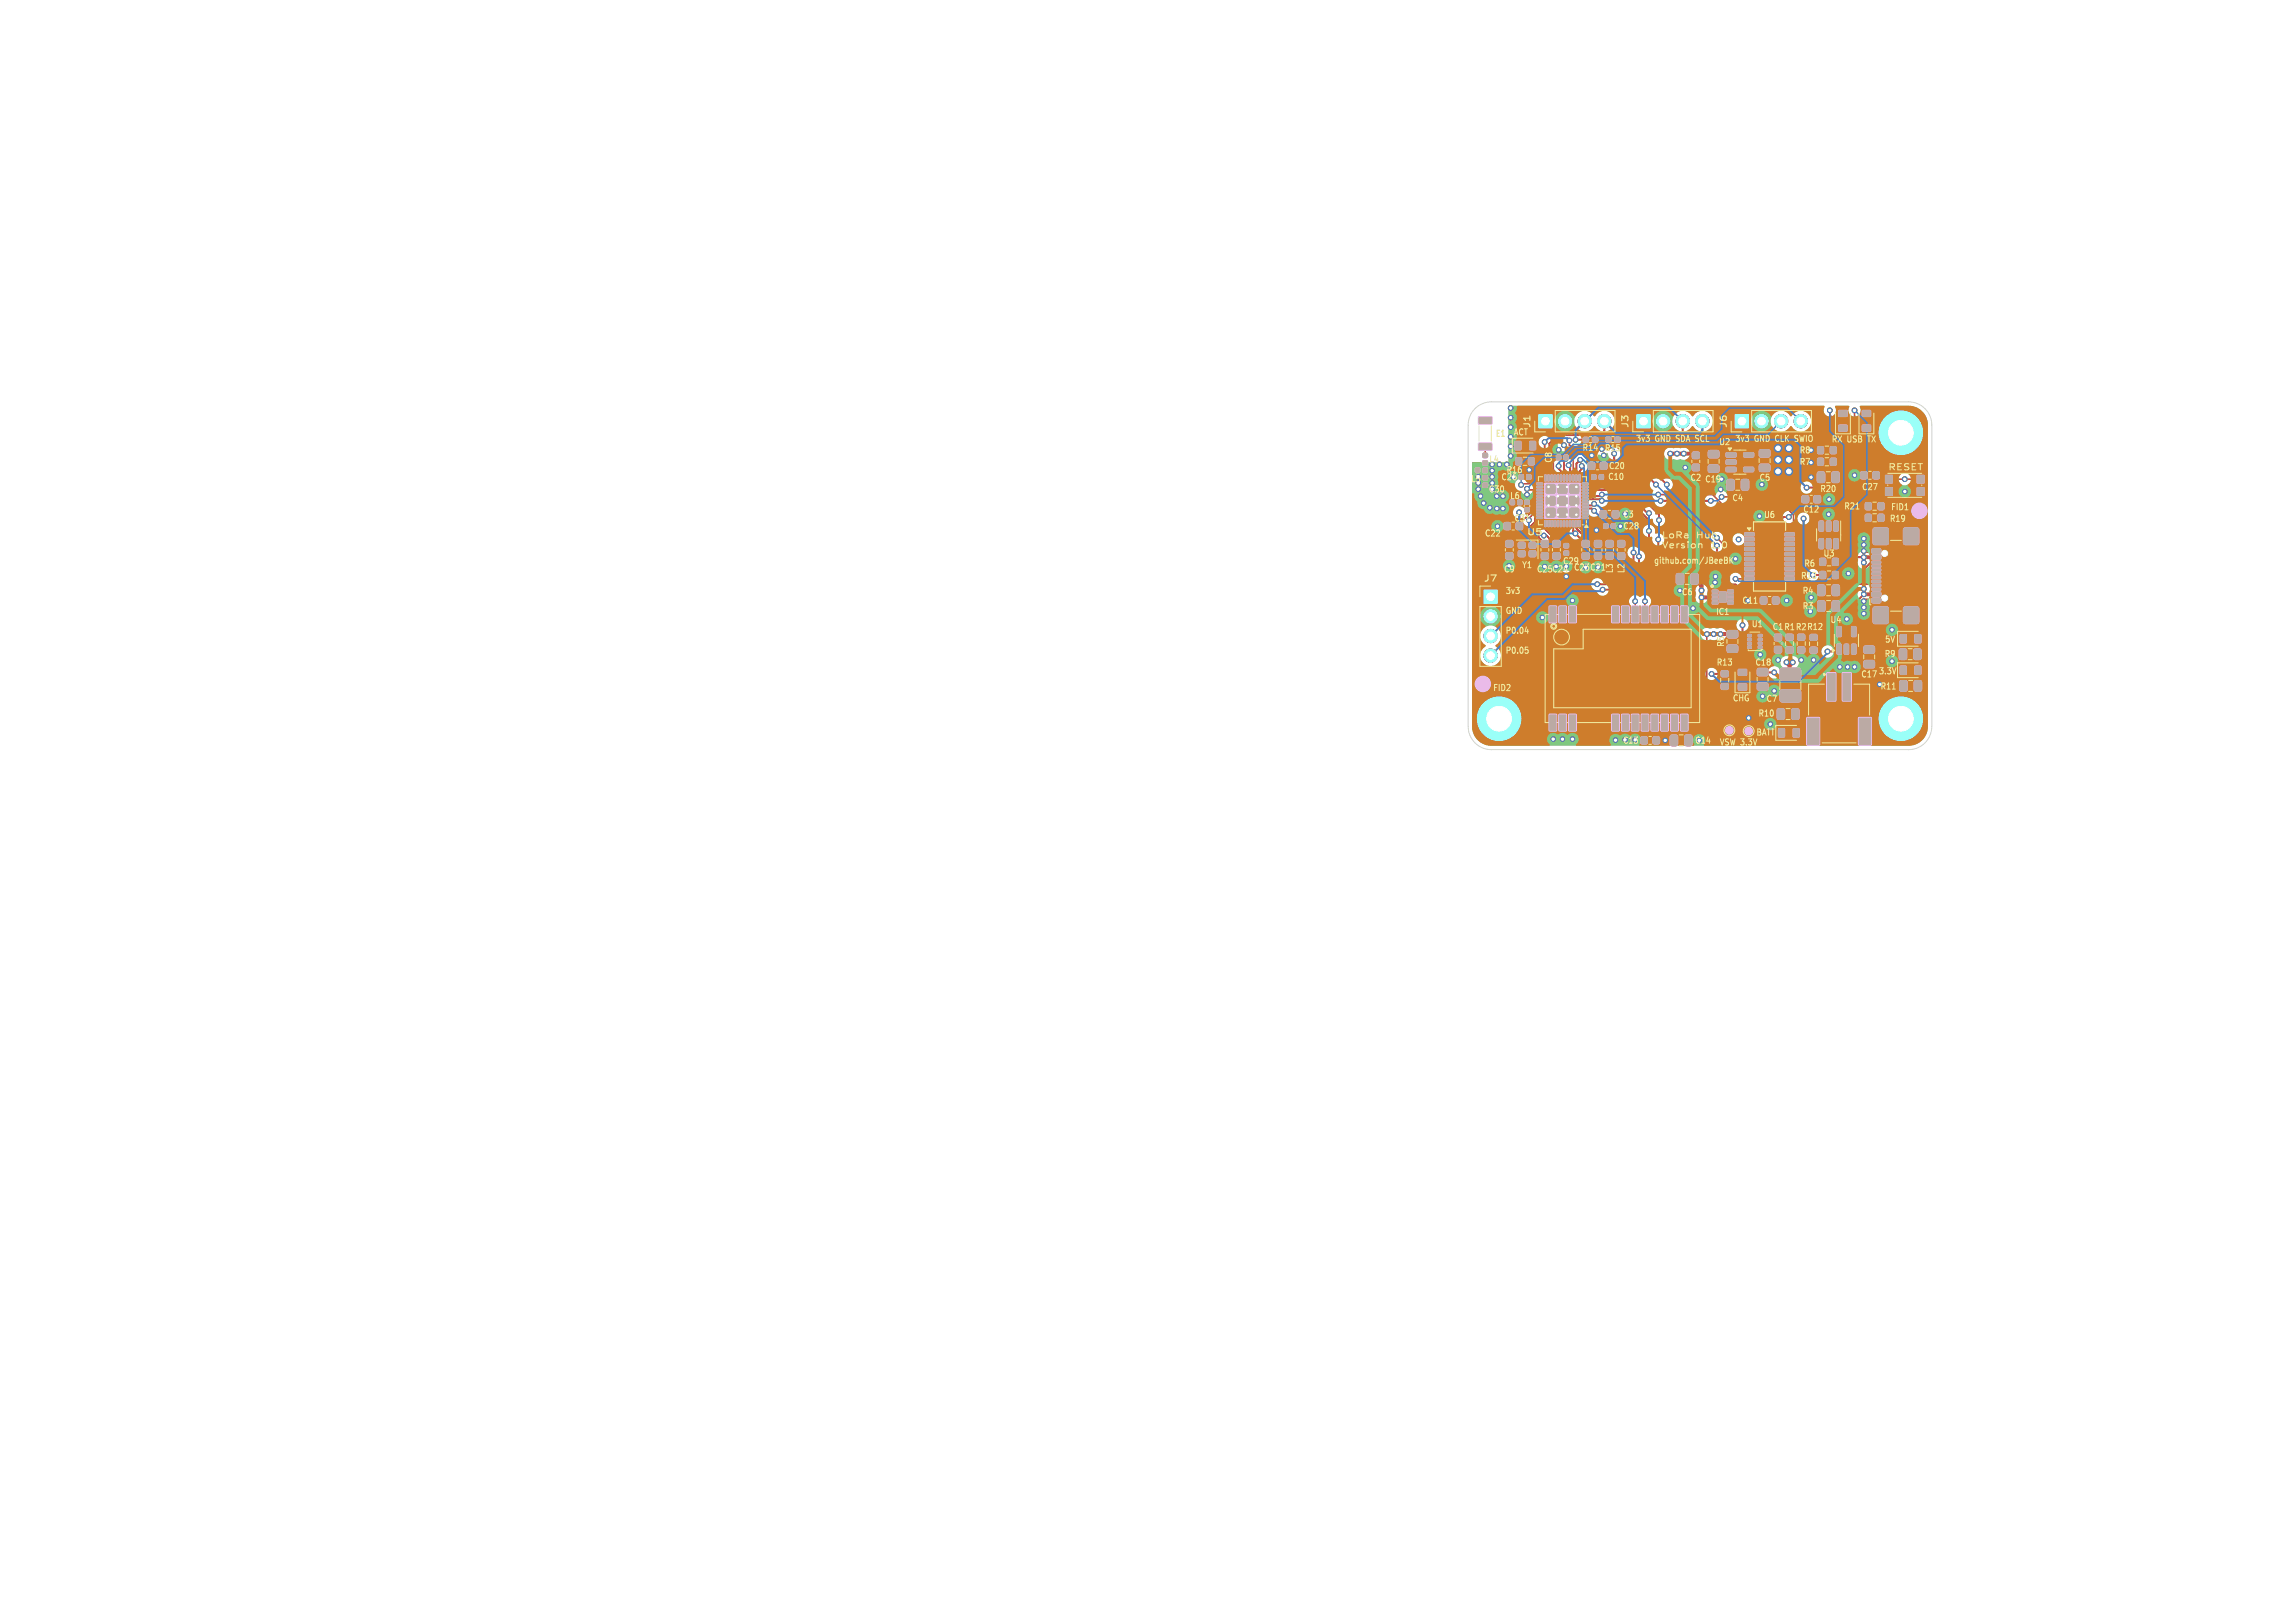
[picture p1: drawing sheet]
<svg xmlns="http://www.w3.org/2000/svg" width="297mm" height="210mm" viewBox="0 0 297 210" stroke-linecap="round" stroke-linejoin="round" font-family="sans-serif">
<defs><g id="words">
<g font-size="1.1" fill="#fff">
<text x="192.7" y="60">L4</text>
<text x="207.6" y="58.5">R15</text>
<text x="190.3" y="62.5">L5</text>
<text x="192.6" y="63.9">C30</text>
<text x="194.2" y="62.3">C26</text>
<text x="210" y="67.1">C3</text>
<text x="219.5" y="69.7">Hub</text>
<text x="221.3" y="71">1.0</text>
<text x="194.6" y="74.2">C9</text>
<text x="198.8" y="74.2">C25 C24</text>
<text x="202.2" y="73.2">C29</text>
<text x="203.6" y="74">C23 C21</text>
<text x="217.6" y="77.2">C6</text>
<text x="233" y="75.1">R18</text>
<text x="225.4" y="78.3">C11</text>
<text x="233.2" y="79">R3</text>
<text x="243.3" y="89.4">R11</text>
<text x="210" y="96.4">C13</text>
<text x="219.3" y="96.4">C14</text>
</g>
<g font-size="1.1" fill="#f2eda1">
<text x="193.4" y="56.7">E1</text>
<text x="195.8" y="56.4">ACT</text>
<text x="198.2" y="55.5" transform="rotate(-90 198.2 55.5)">J1</text>
<text x="201" y="59.9" transform="rotate(-90 201 59.9)">C8</text>
<text x="204.7" y="58.5">R14</text>
<text x="210.9" y="55.5" transform="rotate(-90 210.9 55.5)">J3</text>
<text x="211.7" y="57.2">3v3</text>
<text x="214.2" y="57.2">GND SDA SCL</text>
<text x="222.4" y="57.7">U2</text>
<text x="223.7" y="55.5" transform="rotate(-90 223.7 55.5)">J6</text>
<text x="224.5" y="57.2">3v3</text>
<text x="227.1" y="57.2">GND CLK SWIO</text>
<text x="232.8" y="58.8">R8</text>
<text x="237" y="57.3">RX USB</text>
<text x="241.9" y="57.3">TX</text>
<text x="194.9" y="61.4">R16</text>
<text x="195.4" y="64.7">L6</text>
<text x="208" y="62.2">C10</text>
<text x="208.1" y="60.8">C20</text>
<text x="218.7" y="62.4">C2 C19</text>
<text x="224.1" y="65">C4</text>
<text x="227.6" y="62.4">C5</text>
<text x="232.8" y="60.3">R7</text>
<text x="235.5" y="63.8">R20</text>
<text x="240.9" y="63.6">C27</text>
<text x="244.3" y="60.9">RESET</text>
<text x="192.1" y="69.6">C22</text>
<text x="195.9" y="67.6">C31</text>
<text x="197.5" y="69.5">U5</text>
<text x="210" y="68.6">C28</text>
<text x="215" y="69.7">LoRa</text>
<text x="215" y="71">Version</text>
<text x="228.2" y="67.2">U6</text>
<text x="233.3" y="66.5">C12</text>
<text x="238.6" y="66.1">R21</text>
<text x="244.5" y="67.7">R19</text>
<text x="244.7" y="66.2">FID1</text>
<text x="191.9" y="75.5">J7</text>
<text x="194.8" y="76.9">3v3</text>
<text x="196.9" y="73.6">Y1</text>
<text x="208.9" y="74.2" transform="rotate(-90 208.9 74.2)">L3</text>
<text x="210.4" y="74.2" transform="rotate(-90 210.4 74.2)">L2</text>
<text x="214" y="73">github.com/JBeeBK</text>
<text x="233.2" y="77">R4</text>
<text x="233.4" y="73.5">R6</text>
<text x="235.9" y="72.2">U3</text>
<text x="194.8" y="79.5">GND</text>
<text x="194.8" y="82.1">P0.04</text>
<text x="222" y="79.7">IC1</text>
<text x="223.3" y="83.8" transform="rotate(-90 223.3 83.8)">R5</text>
<text x="226.6" y="81.3">U1</text>
<text x="229.3" y="81.7">C1 R1 R2 R12</text>
<text x="236.8" y="80.8">U4</text>
<text x="243.9" y="83.2">5V</text>
<text x="193.2" y="89.6">FID2</text>
<text x="194.8" y="84.6">P0.05</text>
<text x="222.1" y="86.3">R13</text>
<text x="227.1" y="86.3">C18</text>
<text x="240.8" y="87.8">C17</text>
<text x="243.1" y="87.3">3.3V</text>
<text x="243.8" y="85.2">R9</text>
<text x="224.2" y="90.8">CHG</text>
<text x="227.2" y="95.2">BATT</text>
<text x="227.5" y="92.9">R10</text>
<text x="228.5" y="91">C7</text>
<text x="222.5" y="96.5">VSW 3.3V</text>
</g>
</g></defs>
<g fill="#c83434" stroke="#c83434" stroke-width=".13">
<path d="M211.8 53.7h1.7v1.7h-1.7z"/>
<path d="M237.7 83.4l.4-.1 .2 .1v1.1l-.1 .2h-.3l-.2-.1z"/>
<path d="M238.7 83.4l.4-.1 .1 .1v1.1v.2h-.4l-.1-.1z"/>
<path d="M239.6 83.4l.4-.1 .2 .1v1.1l-.1 .2h-.3l-.2-.1z"/>
<path d="M239.6 81.1h.4l.2 .1v1l-.1 .2h-.3l-.2-.1z"/>
<path d="M237.7 81.1h.4l.2 .1v1l-.1 .2h-.3l-.2-.1z"/>
<path d="M196.1 57.1h.7v1.1h-.7z"/>
<path d="M198 57.1h.7v1.1h-.7z"/>
<path d="M233.2 64.2l.2-.1 .6 .1 .1 .2-.1 .6-.2 .1-.6-.1v-.1z"/>
<path d="M234.8 64.2l.1-.1 .7 .1v.2v.6l-.2 .1-.6-.1-.1-.1z"/>
<path d="M240.8 61.1h.8v.8h-.8z"/>
<path d="M242.4 61.1h.8v.8h-.8z"/>
<path d="M206 61.5h.5v.5h-.5z"/>
<path d="M207 61.5h.5v.5h-.5z"/>
<path d="M227.7 58.2h1.2l.2 .2-.1 .6-.2 .2-1-.1-.1-.2z"/>
<path d="M227.7 60.1h1.2l.2 .2-.1 .6-.2 .1h-1l-.1-.2z"/>
<path d="M202.4 58.9h.5v.6h-.5z"/>
<path d="M201.4 58.9h.6v.6h-.6z"/>
<path d="M225 88.5h1v.8h-1z"/>
<path d="M225 86.6h1v.8h-1z"/>
<path d="M207.8 56.6h.6v.6h-.6z"/>
<path d="M209 56.6h.6v.6h-.6z"/>
<path d="M241 55h1.1v.8h-1.1z"/>
<path d="M241 53.1h1.1v.8h-1.1z"/>
<path d="M227.6 83.6h.4v.3h-.4z"/>
<path d="M227.6 83.1h.4v.3h-.4z"/>
<path d="M227.6 82.6h.4v.3h-.4z"/>
<path d="M227.6 82.1h.4v.3h-.4z"/>
<path d="M226.2 82.1h.4l.1 .3h-.5z"/>
<path d="M226.2 82.6h.4l.1 .3h-.5z"/>
<path d="M226.2 83.1h.4l.1 .3h-.5z"/>
<path d="M226.2 83.6h.4l.1 .3h-.5z"/>
<path d="M218.9 74.3l.6-.1 .3 .2v1l-.2 .2h-.6l-.2-.2z"/>
<path d="M217 74.3l.7-.1 .2 .2v1l-.2 .2h-.5l-.3-.2z"/>
<path d="M206.4 70h.8v.7h-.8z"/>
<path d="M206.4 71.6h.8v.7h-.8z"/>
<path d="M230 91.8l.7-.1 .2 .2v1l-.1 .2h-.6l-.2-.2z"/>
<path d="M231.9 91.8l.7-.1 .2 .2v1l-.1 .2h-.6l-.2-.2z"/>
<path d="M223.6 81.6h1.1l.2 .2v.6l-.2 .2-1-.1-.2-.2z"/>
<path d="M223.6 83.5h1.1l.2 .2v.6l-.2 .1h-1l-.2-.2z"/>
<path d="M216.2 95.2l.7-.1 .2 .2v1l-.1 .2h-.6l-.2-.2z"/>
<path d="M218.1 95.2l.6-.1 .3 .2v1l-.2 .2h-.5l-.3-.2z"/>
<path d="M222.8 86.8h.8v.7h-.8z"/>
<path d="M222.8 88.5h.8v.7h-.8z"/>
<path d="M196.5 71.3h.8v.7h-.8z"/>
<path d="M197.9 70.2h.8v.7h-.8z"/>
<path d="M196.5 70.2h.8v.7h-.8z"/>
<path d="M197.9 71.3h.8v.7h-.8z"/>
<path d="M229.7 82.1h.8v.8h-.8z"/>
<path d="M229.7 83.7h.8v.7h-.8z"/>
<path d="M232.7 83.8h.8v.6h-.8z"/>
<path d="M232.7 82.1h.8v.7h-.8z"/>
<path d="M237.3 67.5l.4-.1 .2 .1v1.1l-.1 .1h-.4l-.1-.1z"/>
<path d="M236.4 67.5l.4-.1 .1 .1v1.1v.1h-.4l-.1-.1z"/>
<path d="M235.4 67.5l.4-.1 .2 .1v1.1l-.1 .1h-.4l-.1-.1z"/>
<path d="M235.4 69.7h.4l.2 .1v1.1l-.1 .1h-.4l-.1-.1z"/>
<path d="M236.4 69.7h.4l.1 .1v1.1v.1h-.4l-.1-.1z"/>
<path d="M237.3 69.7h.4l.2 .1v1.1l-.1 .1h-.4l-.1-.1z"/>
<path d="M200.6 92.5h.8v2h-.8z"/>
<path d="M201.8 92.5h.8v2h-.8z"/>
<path d="M203.1 92.5h.8v2h-.8z"/>
<path d="M208.7 92.5h.8v2h-.8z"/>
<path d="M209.9 92.5h.8v2h-.8z"/>
<path d="M211.2 92.5h.8v2h-.8z"/>
<path d="M212.5 92.5h.8v2h-.8z"/>
<path d="M213.8 92.5h.8v2h-.8z"/>
<path d="M215 92.5h.8v2h-.8z"/>
<path d="M216.3 92.5h.8v2h-.8z"/>
<path d="M217.6 92.5h.8v2h-.8z"/>
<path d="M217.6 78.5h.8v2h-.8z"/>
<path d="M216.3 78.5h.8v2h-.8z"/>
<path d="M215 78.5h.8v2h-.8z"/>
<path d="M213.8 78.5h.8v2h-.8z"/>
<path d="M212.5 78.5h.8v2h-.8z"/>
<path d="M211.2 78.5h.8v2h-.8z"/>
<path d="M209.9 78.5h.8v2h-.8z"/>
<path d="M208.7 78.5h.8v2h-.8z"/>
<path d="M203.1 78.5h.8v2h-.8z"/>
<path d="M201.8 78.5h.8v2h-.8z"/>
<path d="M200.6 78.5h.8v2h-.8z"/>
<path d="M197.8 59.3h.7v.8h-.7z"/>
<path d="M196.2 59.3h.7v.8h-.7z"/>
<path d="M192 76.4h1.8v1.7h-1.8z"/>
<path d="M207.6 67.8h.5v.5h-.5z"/>
<path d="M208.5 67.8h.5v.5h-.5z"/>
<path d="M196.4 64.7h.5v.6h-.5z"/>
<path d="M195.5 64.7h.5v.6h-.5z"/>
<path d="M245.9 88.1h.7l.2 .1v1l-.1 .2-.6 .1-.2-.2z"/>
<path d="M247.8 88.1h.6l.3 .1v1l-.2 .2-.5 .1-.3-.2z"/>
<path d="M223.4 58.6h1.2l.1 .1v.4l-.2 .1-1-.1-.1-.1z"/>
<path d="M223.4 59.5h1.2l.1 .2v.3l-.2 .1h-1l-.1-.1z"/>
<path d="M223.4 60.5h1.2l.1 .1v.4l-.2 .1-1-.1-.1-.1z"/>
<path d="M225.7 60.5h1.2l.1 .1v.4l-.2 .1-1.1-.1-.1-.1z"/>
<path d="M225.7 58.6h1.2l.1 .1v.4l-.2 .1-1.1-.1-.1-.1z"/>
<path d="M225.8 68.9h1.2v.4h-1.2z"/>
<path d="M225.8 69.6h1.2v.4h-1.2z"/>
<path d="M225.8 70.2h1.2v.4h-1.2z"/>
<path d="M225.8 70.8h1.2v.4h-1.2z"/>
<path d="M225.8 71.5h1.2v.4h-1.2z"/>
<path d="M225.8 72.1h1.2v.4h-1.2z"/>
<path d="M225.8 72.8h1.2v.4h-1.2z"/>
<path d="M225.8 73.4h1.2v.4h-1.2z"/>
<path d="M225.8 74h1.2v.4h-1.2z"/>
<path d="M225.8 74.7h1.2v.4h-1.2z"/>
<path d="M231 74.7h1.2v.4h-1.2z"/>
<path d="M231 74h1.2v.4h-1.2z"/>
<path d="M231 73.4h1.2v.4h-1.2z"/>
<path d="M231 72.8h1.2v.4h-1.2z"/>
<path d="M231 72.1h1.2v.4h-1.2z"/>
<path d="M231 71.5h1.2v.4h-1.2z"/>
<path d="M231 70.8h1.2v.4h-1.2z"/>
<path d="M231 70.2h1.2v.4h-1.2z"/>
<path d="M231 69.6h1.2v.4h-1.2z"/>
<path d="M231 68.9h1.2v.4h-1.2z"/>
<path d="M245.9 82.1h.8v1.1h-.8z"/>
<path d="M247.8 82.1h.8v1.1h-.8z"/>
<path d="M234.3 82.1h.8v.7h-.8z"/>
<path d="M234.3 83.8h.8v.7h-.8z"/>
<path d="M221.6 76.4h.7v.3h-.7z"/>
<path d="M221.6 76.9h.7v.3h-.7z"/>
<path d="M221.6 77.4h.7v.3h-.7z"/>
<path d="M221.6 77.9h.7v.3h-.7z"/>
<path d="M223.6 77.9h.7v.3h-.7z"/>
<path d="M223.6 77.4h.7v.3h-.7z"/>
<path d="M223.6 76.9h.7v.3h-.7z"/>
<path d="M223.6 76.4h.7v.3h-.7z"/>
<path d="M222.5 76.6h.9v1.3h-.9z"/>
<path d="M204.8 66.9h.7v.2h-.7z"/>
<path d="M204.8 66.5h.7v.2h-.7z"/>
<path d="M204.8 66.1h.7v.2h-.7z"/>
<path d="M204.8 65.7h.7v.2h-.7z"/>
<path d="M204.8 65.3h.7v.2h-.7z"/>
<path d="M204.8 64.9h.7v.2h-.7z"/>
<path d="M204.8 64.5h.7v.2h-.7z"/>
<path d="M204.8 64.1h.7v.2h-.7z"/>
<path d="M204.8 63.7h.7v.2h-.7z"/>
<path d="M204.8 63.3h.7v.2h-.7z"/>
<path d="M204.8 62.9h.7v.2h-.7z"/>
<path d="M204.8 62.5h.7v.2h-.7z"/>
<path d="M204.3 61.5h.2l-.1 .8-.1-.1z"/>
<path d="M203.9 61.5h.2v.8l-.2-.1z"/>
<path d="M203.5 61.5h.2l-.1 .8-.1-.1z"/>
<path d="M203.1 61.5h.2v.8l-.2-.1z"/>
<path d="M202.7 61.5h.2l-.1 .8-.1-.1z"/>
<path d="M202.3 61.5h.2v.8l-.2-.1z"/>
<path d="M201.9 61.5h.2l-.1 .8-.1-.1z"/>
<path d="M201.5 61.5h.2v.8l-.2-.1z"/>
<path d="M201.1 61.5h.2l-.1 .8-.1-.1z"/>
<path d="M200.7 61.5h.2v.8l-.2-.1z"/>
<path d="M200.3 61.5h.2l-.1 .8-.1-.1z"/>
<path d="M199.9 61.5h.2l-.1 .8-.1-.1z"/>
<path d="M198.9 62.5h.7v.2h-.7z"/>
<path d="M198.9 62.9h.7v.2h-.7z"/>
<path d="M198.9 63.3h.7v.2h-.7z"/>
<path d="M198.9 63.7h.7v.2h-.7z"/>
<path d="M198.9 64.1h.7v.2h-.7z"/>
<path d="M198.9 64.5h.7v.2h-.7z"/>
<path d="M198.9 64.9h.7v.2h-.7z"/>
<path d="M198.9 65.3h.7v.2h-.7z"/>
<path d="M198.9 65.7h.7v.2h-.7z"/>
<path d="M198.9 66.1h.7v.2h-.7z"/>
<path d="M198.9 66.5h.7v.2h-.7z"/>
<path d="M198.9 66.9h.7v.2h-.7z"/>
<path d="M199.9 67.4h.2l-.1 .8-.1-.1z"/>
<path d="M200.3 67.4h.2l-.1 .8-.1-.1z"/>
<path d="M200.7 67.4h.2v.8l-.2-.1z"/>
<path d="M201.1 67.4h.2l-.1 .8-.1-.1z"/>
<path d="M201.5 67.4h.2v.8l-.2-.1z"/>
<path d="M201.9 67.4h.2l-.1 .8-.1-.1z"/>
<path d="M202.3 67.4h.2v.8l-.2-.1z"/>
<path d="M202.7 67.4h.2l-.1 .8-.1-.1z"/>
<path d="M203.1 67.4h.2v.8l-.2-.1z"/>
<path d="M203.5 67.4h.2l-.1 .8-.1-.1z"/>
<path d="M203.9 67.4h.2v.8l-.2-.1z"/>
<path d="M204.3 67.4h.2l-.1 .8-.1-.1z"/>
<path d="M199.9 62.5h4.6v4.6h-4.6z"/>
<path d="M242.3 77.4h1l.1 .2v.3l-.2 .1h-.9l-.1-.1z"/>
<path d="M242.3 76.6h1l.1 .2v.3l-.2 .1h-.9l-.1-.1z"/>
<path d="M242.3 75.6h1l.1 .2-.1 .1h-1z"/>
<path d="M242.3 74.6h1l.1 .2-.1 .1h-1z"/>
<path d="M242.3 74.1h1l.1 .2-.1 .1h-1z"/>
<path d="M242.3 73.1h1l.1 .2-.1 .1h-1z"/>
<path d="M242.3 71.8h1l.1 .2v.3l-.2 .1h-.9l-.1-.1z"/>
<path d="M242.3 71h1l.1 .2v.3l-.2 .1h-.9l-.1-.1z"/>
<path d="M242.3 72.6h1l.1 .2-.1 .1h-1z"/>
<path d="M242.3 73.6h1l.1 .2-.1 .1h-1z"/>
<path d="M242.3 75.1h1l.1 .2-.1 .1h-1z"/>
<path d="M242.3 76.1h1l.1 .2-.1 .1h-1z"/>
<path d="M242.5 78.6l.1-.1h1.5l.2 .1 .1 .2v1.7l-.1 .1-.2 .1h-1.5l-.1-.1-.1-.1v-1.7z"/>
<path d="M246.4 78.6l.2-.1h1.5l.2 .1v.2v1.7v.1l-.2 .1h-1.5l-.2-.1-.1-.1v-1.7z"/>
<path d="M242.5 68.4l.1-.1h1.5l.2 .1 .1 .2v1.6l-.1 .2-.2 .1h-1.5l-.1-.1-.1-.2v-1.6z"/>
<path d="M246.4 68.4l.2-.1h1.5l.2 .1v.2v1.6v.2l-.2 .1h-1.5l-.2-.1-.1-.2v-1.6z"/>
<path d="M235.3 57.8h.6v.9h-.6z"/>
<path d="M236.9 57.8h.7v.9h-.7z"/>
<path d="M235.5 74h.7v.8h-.7z"/>
<path d="M237.2 74h.7v.8h-.7z"/>
<path d="M191 60.6h.5v.5h-.5z"/>
<path d="M191.9 60.6h.5v.5h-.5z"/>
<path d="M197.6 61.4h.5v.6h-.5z"/>
<path d="M196.6 61.4h.5v.6h-.5z"/>
<path d="M235.2 61.1h.7l.2 .1v1l-.1 .2-.6 .1-.2-.2z"/>
<path d="M237.1 61.1h.7l.2 .1v1l-.1 .2-.6 .1-.2-.2z"/>
<path d="M224.6 53.7h1.7v1.7h-1.7z"/>
<path d="M201 70h.8v.7h-.8z"/>
<path d="M201 71.6h.8v.7h-.8z"/>
<path d="M197.3 64.8h.6v.4h-.6z"/>
<path d="M197.3 65.7h.6v.5h-.6z"/>
<path d="M237.2 77.8l.6-.1 .2 .2 .1 1-.2 .2h-.6l-.2-.1z"/>
<path d="M235.3 77.8l.6-.1 .3 .2v1l-.2 .2h-.5l-.3-.1z"/>
<path d="M207.9 70h.8v.7h-.8z"/>
<path d="M207.9 71.6h.8v.7h-.8z"/>
<path d="M229.4 77.3h.8v.8h-.8z"/>
<path d="M227.9 77.3h.7v.8h-.7z"/>
<path d="M199.5 71.6h.8v.7h-.8z"/>
<path d="M199.5 70h.8v.7h-.8z"/>
<path d="M204.8 70h.8v.7h-.8z"/>
<path d="M204.8 71.6h.8v.7h-.8z"/>
<path d="M209.4 71.6h.8v.7h-.8z"/>
<path d="M209.4 70h.8v.7h-.8z"/>
<path d="M205.6 59.9h.7v.8h-.7z"/>
<path d="M207.2 59.9h.7v.8h-.7z"/>
<path d="M245.9 86.2h.8v1.1h-.8z"/>
<path d="M247.8 86.2h.8v1.1h-.8z"/>
<path d="M231.2 83.8h.8v.6h-.8z"/>
<path d="M231.2 82.1h.8v.7h-.8z"/>
<path d="M191.9 59.6h.6v.6h-.6z"/>
<path d="M191.9 58.7h.6v.5h-.6z"/>
<path d="M235.3 59.3h.6v.9h-.6z"/>
<path d="M236.9 59.3h.7v.9h-.7z"/>
<path d="M221.1 58.3h1.2l.2 .2-.1 .6-.2 .2-1-.1-.1-.2z"/>
<path d="M221.1 60.2h1.2l.2 .2-.1 .6-.2 .1h-1l-.1-.2z"/>
<path d="M202.4 70.4h.6v.5h-.6z"/>
<path d="M202.4 71.3h.6v.5h-.6z"/>
<path d="M206.1 56.6h.6v.6h-.6z"/>
<path d="M204.9 56.6h.6v.6h-.6z"/>
<path d="M196.2 67.7h.8v.8h-.8z"/>
<path d="M194.7 67.7h.7v.8h-.7z"/>
<path d="M230.4 86.6l.3-.1h2.2l.1 .3v1.1l-.3 .2-2.2-.1-.2-.3z"/>
<path d="M230.5 89.3h2.4l.1 .3v1.1l-.3 .2-2.2-.1-.2-.3v-.9z"/>
<path d="M214 95.4h.7v.8h-.7z"/>
<path d="M212.4 95.4h.7v.8h-.7z"/>
<path d="M248.1 61.5h.9v1h-.9z"/>
<path d="M248.1 63.1h.9v1h-.9z"/>
<path d="M244 63.1h.9v1h-.9z"/>
<path d="M244 61.5h.9v1h-.9z"/>
<path d="M227.5 86.5h1.1l.2 .2v.6l-.2 .2-1-.1-.2-.2z"/>
<path d="M227.5 88.4h1.1l.2 .2v.6l-.2 .1h-1l-.2-.2z"/>
<path d="M199.2 53.7h1.7v1.7h-1.7z"/>
<path d="M235.3 75.7h.6l.3 .1v1l-.2 .3h-.5l-.3-.2z"/>
<path d="M237.2 75.7h.6l.2 .1 .1 1-.2 .3h-.6l-.2-.2z"/>
<path d="M243.1 66.6h.7v.8h-.7z"/>
<path d="M241.4 66.6h.7v.8h-.7z"/>
<path d="M230.2 94.3h.7v1h-.7z"/>
<path d="M232.1 94.3h.7v1h-.7z"/>
<path d="M241.3 83.6h1.1l.2 .2v.6l-.2 .2-1-.1-.2-.2z"/>
<path d="M241.3 85.5h1.1l.2 .2v.6l-.2 .1h-1l-.2-.2z"/>
<path d="M225.4 62.1l.7-.1 .2 .2v1l-.1 .2h-.6l-.2-.1z"/>
<path d="M223.5 62.1l.7-.1 .2 .2v1l-.1 .2h-.6l-.2-.1z"/>
<path d="M191.9 62.5h.6v.5h-.6z"/>
<path d="M191.9 61.6h.6v.5h-.6z"/>
<path d="M236.5 87.1h1v3.5h-1z"/>
<path d="M238.5 87.1h1v3.5h-1z"/>
<path d="M233.9 92.9h1.5v3.4h-1.5z"/>
<path d="M240.6 92.9h1.5v3.4h-1.5z"/>
<path d="M245.8 84h.7l.2 .1 .1 1-.2 .2-.6 .1-.2-.2z"/>
<path d="M247.7 84h.7l.2 .1v1l-.1 .2-.6 .1-.2-.2z"/>
<path d="M219.1 58.5h.8v.8h-.8z"/>
<path d="M219.1 60.1h.8v.8h-.8z"/>
<path d="M191.4 57.4h1.6v.8h-1.6z"/>
<path d="M191.4 54h1.6v.8h-1.6z"/>
<path d="M243.1 65.1h.7v.8h-.7z"/>
<path d="M241.4 65.1h.7v.8h-.7z"/>
<path d="M207.1 66.1h.8v.9h-.8z"/>
<path d="M208.7 66.1h.7v.9h-.7z"/>
<path d="M238 55h1v.8h-1z"/>
<path d="M238 53.1h1v.8h-1z"/>
<path d="M237.2 72.3h.7v.8h-.7z"/>
<path d="M235.5 72.3h.7v.8h-.7z"/>
<path d="M194.9 71.6h.8v.7h-.8z"/>
<path d="M194.9 70h.8v.7h-.8z"/>
<circle cx="215.2" cy="54.5" r=".85"/>
<circle cx="217.8" cy="54.5" r=".85"/>
<circle cx="220.3" cy="54.5" r=".85"/>
<circle cx="226.3" cy="94.6" r=".5"/>
<circle cx="223.8" cy="94.5" r=".5"/>
<circle cx="194" cy="93" r="1.8"/>
<circle cx="194" cy="93" r="2.8"/>
<circle cx="192.9" cy="79.8" r=".85"/>
<circle cx="192.9" cy="82.3" r=".85"/>
<circle cx="192.9" cy="84.8" r=".85"/>
<circle cx="204" cy="66.6" r=".25"/>
<circle cx="204" cy="65.4" r=".25"/>
<circle cx="204" cy="64.2" r=".25"/>
<circle cx="204" cy="63" r=".25"/>
<circle cx="202.8" cy="66.6" r=".25"/>
<circle cx="202.8" cy="65.4" r=".25"/>
<circle cx="202.8" cy="64.2" r=".25"/>
<circle cx="202.8" cy="63" r=".25"/>
<circle cx="201.6" cy="66.6" r=".25"/>
<circle cx="201.6" cy="65.4" r=".25"/>
<circle cx="201.6" cy="64.2" r=".25"/>
<circle cx="201.6" cy="63" r=".25"/>
<circle cx="200.4" cy="66.6" r=".25"/>
<circle cx="200.4" cy="65.4" r=".25"/>
<circle cx="200.4" cy="64.2" r=".25"/>
<circle cx="200.4" cy="63" r=".25"/>
<circle cx="246" cy="56" r="1.8"/>
<circle cx="246" cy="56" r="2.8"/>
<circle cx="228" cy="54.5" r=".85"/>
<circle cx="230.5" cy="54.5" r=".85"/>
<circle cx="233" cy="54.5" r=".85"/>
<circle cx="191.9" cy="88.5" r=".5"/>
<circle cx="202.5" cy="54.5" r=".85"/>
<circle cx="205.1" cy="54.5" r=".85"/>
<circle cx="207.6" cy="54.5" r=".85"/>
<circle cx="248.4" cy="66.1" r=".5"/>
<circle cx="246" cy="93" r="1.8"/>
<circle cx="246" cy="93" r="2.8"/>
<circle cx="225" cy="69.8" r=".3"/>
<circle cx="241.2" cy="76.9" r=".3"/>
<circle cx="241.2" cy="72.1" r=".3"/>
<circle cx="241.2" cy="72.8" r=".3"/>
<circle cx="229.6" cy="87" r=".3"/>
<circle cx="241.2" cy="76.2" r=".3"/>
<circle cx="244.8" cy="81.5" r=".3"/>
<circle cx="197.6" cy="64" r=".3"/>
<circle cx="193.8" cy="68.1" r=".3"/>
<circle cx="195.5" cy="55.3" r=".3"/>
<circle cx="241.2" cy="70.5" r=".3"/>
<circle cx="192" cy="65.1" r=".3"/>
<circle cx="236.7" cy="64.6" r=".3"/>
<circle cx="218.1" cy="60.5" r=".3"/>
<circle cx="195.5" cy="52.8" r=".3"/>
<circle cx="241.2" cy="77.8" r=".3"/>
<circle cx="233.1" cy="85.4" r=".3"/>
<circle cx="201" cy="95.6" r=".3"/>
<circle cx="244.8" cy="85.6" r=".3"/>
<circle cx="241.2" cy="69.7" r=".3"/>
<circle cx="241.2" cy="78.6" r=".3"/>
<circle cx="239.1" cy="86.3" r=".3"/>
<circle cx="238.1" cy="86.3" r=".3"/>
<circle cx="239" cy="80.1" r=".3"/>
<circle cx="239.2" cy="74.2" r=".3"/>
<circle cx="207.5" cy="58.9" r=".3"/>
<circle cx="241.2" cy="71.3" r=".3"/>
<circle cx="195.5" cy="57.8" r=".3"/>
<circle cx="195.5" cy="56.5" r=".3"/>
<circle cx="193.7" cy="64.2" r=".3"/>
<circle cx="194" cy="60.1" r=".3"/>
<circle cx="224.6" cy="72.3" r=".3"/>
<circle cx="203.5" cy="95.6" r=".3"/>
<circle cx="201.7" cy="58.2" r=".3"/>
<circle cx="227.8" cy="84.7" r=".3"/>
<circle cx="228" cy="62.7" r=".3"/>
<circle cx="240" cy="86.3" r=".3"/>
<circle cx="195.5" cy="54" r=".3"/>
<circle cx="194.5" cy="65.8" r=".3"/>
<circle cx="195.5" cy="59" r=".3"/>
<circle cx="234.3" cy="79.1" r=".3"/>
<circle cx="234.4" cy="77.3" r=".3"/>
<circle cx="229.6" cy="89.4" r=".3"/>
<circle cx="195.3" cy="73.2" r=".3"/>
<circle cx="199.6" cy="79.9" r=".3"/>
<circle cx="222.8" cy="62" r=".3"/>
<circle cx="246.5" cy="63.6" r=".3"/>
<circle cx="217.4" cy="76.4" r=".3"/>
<circle cx="222.7" cy="63.3" r=".3"/>
<circle cx="203.5" cy="77.7" r=".3"/>
<circle cx="193.1" cy="60.9" r=".3"/>
<circle cx="209.7" cy="68.1" r=".3"/>
<circle cx="228.1" cy="90.1" r=".3"/>
<circle cx="192.8" cy="65.7" r=".3"/>
<circle cx="229.1" cy="93.7" r=".3"/>
<circle cx="222" cy="75.4" r=".3"/>
<circle cx="195" cy="60.1" r=".3"/>
<circle cx="219.1" cy="78.7" r=".3"/>
<circle cx="191.3" cy="63.3" r=".3"/>
<circle cx="227.7" cy="66.8" r=".3"/>
<circle cx="240" cy="61.5" r=".3"/>
<circle cx="231.2" cy="77.7" r=".3"/>
<circle cx="193.1" cy="60.1" r=".3"/>
<circle cx="230.1" cy="85.4" r=".3"/>
<circle cx="202.2" cy="95.6" r=".3"/>
<circle cx="191.6" cy="64.2" r=".3"/>
<circle cx="193.1" cy="61.7" r=".3"/>
<circle cx="193.1" cy="62.5" r=".3"/>
<circle cx="241.2" cy="79.4" r=".3"/>
<circle cx="209.1" cy="95.8" r=".3"/>
<circle cx="236.7" cy="66.6" r=".3"/>
<circle cx="202.7" cy="73.3" r=".3"/>
<circle cx="222" cy="74.6" r=".3"/>
<circle cx="234.7" cy="85.4" r=".3"/>
<circle cx="193.7" cy="65.8" r=".3"/>
<circle cx="194.5" cy="64.2" r=".3"/>
<circle cx="234.4" cy="59.9" r=".3"/>
<circle cx="230.1" cy="59.5" r=".5"/>
<circle cx="215.5" cy="95.8" r=".3"/>
<circle cx="207.3" cy="58.1" r=".3"/>
<circle cx="234.4" cy="61.7" r=".3"/>
<circle cx="230.1" cy="61" r=".5"/>
<circle cx="226.3" cy="92.9" r=".3"/>
<circle cx="197.9" cy="60.8" r=".3"/>
<circle cx="202.7" cy="74.6" r=".3"/>
<circle cx="231.5" cy="61" r=".5"/>
<circle cx="234.4" cy="58.3" r=".3"/>
<circle cx="230.1" cy="58" r=".5"/>
<circle cx="243.2" cy="88.5" r=".3"/>
<circle cx="206" cy="58.9" r=".3"/>
<circle cx="202.4" cy="57.6" r=".3"/>
<circle cx="231.5" cy="58" r=".5"/>
<circle cx="206.6" cy="68.6" r=".3"/>
<circle cx="231.5" cy="59.5" r=".5"/>
<circle cx="220.2" cy="76.4" r=".3"/>
<circle cx="231.2" cy="85.7" r=".3"/>
<circle cx="220.2" cy="77.3" r=".3"/>
<circle cx="225.5" cy="80.9" r=".3"/>
<circle cx="232" cy="85.7" r=".3"/>
<circle cx="196.6" cy="66.3" r=".3"/>
<circle cx="203.9" cy="69" r=".3"/>
<circle cx="199.8" cy="69.3" r=".3"/>
<circle cx="197.9" cy="67.3" r=".3"/>
<circle cx="231.5" cy="66.9" r=".3"/>
<circle cx="236.8" cy="53.1" r=".3"/>
<circle cx="240" cy="53.1" r=".3"/>
<circle cx="224.6" cy="74.9" r=".3"/>
<circle cx="203.9" cy="56.9" r=".3"/>
<circle cx="214.3" cy="62.7" r=".3"/>
<circle cx="222.2" cy="69.6" r=".3"/>
<circle cx="215.7" cy="62.7" r=".3"/>
<circle cx="213.4" cy="68.7" r=".3"/>
<circle cx="213.4" cy="66.4" r=".3"/>
<circle cx="214.6" cy="69.8" r=".3"/>
<circle cx="208.9" cy="58.7" r=".3"/>
<circle cx="214.7" cy="67.3" r=".3"/>
<circle cx="201.7" cy="60.3" r=".3"/>
<circle cx="204.5" cy="59.5" r=".3"/>
<circle cx="212.9" cy="77.8" r=".3"/>
<circle cx="211.6" cy="77.8" r=".3"/>
<circle cx="204.7" cy="60.3" r=".3"/>
<circle cx="196.9" cy="62.7" r=".3"/>
<circle cx="197.6" cy="63.2" r=".3"/>
<circle cx="221.5" cy="87.2" r=".3"/>
<circle cx="236.5" cy="84.3" r=".3"/>
<circle cx="199.9" cy="57.2" r=".3"/>
<circle cx="203.1" cy="57" r=".3"/>
<circle cx="203" cy="60.2" r=".3"/>
<circle cx="246.5" cy="62" r=".3"/>
<circle cx="233.8" cy="63.1" r=".3"/>
<circle cx="222.8" cy="64.3" r=".3"/>
<circle cx="214.9" cy="64.8" r=".3"/>
<circle cx="207.3" cy="64.8" r=".3"/>
<circle cx="221.4" cy="64.8" r=".3"/>
<circle cx="207.3" cy="64" r=".3"/>
<circle cx="214.6" cy="64" r=".3"/>
<circle cx="222.7" cy="82.1" r=".3"/>
<circle cx="216.1" cy="58.7" r=".3"/>
<circle cx="221.8" cy="82.1" r=".3"/>
<circle cx="220.9" cy="82.1" r=".3"/>
<circle cx="217" cy="58.7" r=".3"/>
<circle cx="217.9" cy="58.7" r=".3"/>
<circle cx="233.4" cy="67.1" r=".3"/>
<circle cx="206.3" cy="65.2" r=".3"/>
<circle cx="212.1" cy="72" r=".3"/>
<circle cx="207.4" cy="76.3" r=".3"/>
<circle cx="211.4" cy="71.5" r=".3"/>
<circle cx="206.3" cy="66.1" r=".3"/>
<circle cx="206.7" cy="75.6" r=".3"/>
</g>
<g fill="none" stroke="#c83434" stroke-width=".25">
<path d="M198.3 57.7v.2l-1.8 1.8M199.9 57.2v1.4l-1.1 1.1h-.6M201.7 58.2v1M201.7 58.9h.1M202.4 57.6l.3 .3v1.3l-.3 .3v1.2l.4 .4v.8M203.9 56.9h1.3M204.2 55.4h.1M204.5 59.5l-.5 .5v1.9M205.1 54.5l-1.3 1.3h-1.7l-1.6 1.6v3.6l.3 .3v.6M205.2 56.9h.1M206 58.9v3.6l-.2 .1h-.6M206.4 57v-.1l.9 .9"/>
<path d="M207.5 58.9v2.5l-.3 .3M208.1 57.1v-.2l-.8 .8v.4M208.9 58.7v2.1l5.8 5.8v.7M209.3 56.9v-.7l-1.7-1.7v1.3l-.2 .2h-2.8l-.3 .3h-2l-1.3 1.3v3.2l.2 .2v.8M214.2 57.6l-.6 .6v3.8l.7 .7M215 56.8h2.5M217.8 54.5v2M219.7 56.8l-1 1h-3.3l-.7 .7v3.2l1 1M220.3 54.5v1.7M224 59.8h-1.4l-.8 .8 1 1.1v.3M224 58.9h.7l.6 .6v.5l-.7 .8h-.6M235.5 58.2l.1 .1"/>
<path d="M238.5 53.5l1.5 1.5v1.5l-1.8 1.8h-.9M241.5 53.5l1.2 1.2v2.6M242.6 57.4h-2.5l-2.4 2.4h-.4M193.8 68.1h1.4M195.3 71.8v1.4M196.6 66.3v1.8h.2M197 65h2.2M197.9 60.8l-.1 .9h.6l.8 .9M197.9 65v.1M199.2 65.4h-1l-.6 .6M199.2 67l-.1 .1v2.5l.8 .8-.2 .1h-1.4M199.8 69.3h.3l1.1 1.1h.2"/>
<path d="M199.9 71.9v1.4M200 67.8v.7l1.1 1.1h.9l.7 .7v.3h.2l.5 .5v2.8l-.7 .7M201 79.5l-.3-.2h-.5l-.6 .6M201.4 71.9v1.4M201.7 60.3v.4l.7 .7v.5M201.7 60.3h.1M202.7 71.6v1.7M203.2 60.3v1.6M203.5 77.7v1.8M203.6 67.8v1l1.6 1.6h1.6M204 67.8v.6l1 .9h3.8l1 1.1M204.4 67.8h2.7l.4 .3h.3l-.5 .5h-.7"/>
<path d="M204.7 60.3v.4l-.3 .3v.9M205.2 64.6h1.9l.2 .2M205.2 63.4h4.3l6.6 6.6v7.2l.6 .6v1.7M205.2 65.8h.8l.3 .3M205.2 63h4.6l3.4 3.4h.2M205.2 72v1.4M206.3 65.2l-.2 .2h-.9M206.8 72v1.4M207.3 64l-.2 .2h-1.9M207.5 66.5l-.5 .5h-1.8M207.5 60.3h.1M208.7 68.1h1"/>
<path d="M208.9 66.5h1.4M211.4 71.5v1.5l-2.6 2.6h-2.1M212.1 72v1.4l-2.9 2.9h-1.8M213.4 68.7v4.8l-4.3 4.3v1.7M214.6 69.8v3.7l-4.3 4.3v1.7M214.9 64.8h6.5M218.1 60.5h1.4M219.5 60.5h.1M223.9 62.7h-.6l-.6 .6M224.6 72.3h1.8M226.3 60.8l-.5 .4v1.6M226.4 70.4h.8l1 1v6.3"/>
<path d="M227.7 66.8l.2 .2v2.8l1.5 1.5h.9l.4 .4h.9M227.9 77.4l.3 .3M228.2 77.7h-2M228.4 60.5l-.4 .4v1.8M229.8 77.7h1.4M230.1 61v.1M231.6 72.3h-2l-1.4 1.4M231.6 73.6h-2l-1.4 1.4M233.4 67.1v1.7l-.9 1h-.9M233.6 64.6v1.2M234.3 66.5v2.3l-1.2 1.2v2.2l-.8 .8h-.7M235.2 64.6h1.5"/>
<path d="M235.7 76.4h.1M235.7 78.4l-.1 .1M235.9 72.7v1.7h-1.3M236.6 70.4v.6M237.3 71.7h1.5l.4 .4h2M237.5 61.8l-1.3 1.3h-2.4M237.6 71.7h-.1v1M239.2 74.2h-1.5l-.2 .2v.2M239.8 75.1h.1M240 61.5h1.2M241.2 76.9l-1.3 1.3v3.5l.5 .5h1.8l1.3 1.4M242.8 61.5v.4l1.6 1.7h4.1"/>
<path d="M242.8 75.8h-.6l-.2-.2h-1.6l-2.8 2.8M242.8 72.8h-.7l-3.6 3.6h-.9M201 93.4v2.3M202.2 93.4v2.3M203.5 93.4v2.3M209.1 93.5v2.3M210.3 93.5v2.2M211.6 93.5v2.2l1.2 .1 .1-.1v-2.2M215.4 93.5v1.1l1.2 1.2h-2.3M216.7 93.5v.5l1.8 1.8M218 93.5l.5 .5v1.8M218.5 95.8h1.4"/>
<path d="M223.2 88.8l.1 .1h2.2M223.2 87.2h-1.7M224.2 82.1l1.2 1.1h2.4M225.5 80.9v1.3l.6 .5h.3M226.3 92.9v1.7M226.4 82.2h.6l.5 .5h.6l.8 .8v2.7l-.8 .8h-2.6M226.4 83.7l-.2 .2h-2M227.8 83.7v1M227.8 82.2l.5-.5h2.5l.8 .8h1.5M228.1 87h1.5M228.1 88.8v1.3M229.1 93.7l1.1 1.1h.4"/>
<path d="M229.6 89.4h1.5l.6 .7M230.1 82.5l1.5 1.5v.1M230.1 82.5h-1l-.6 .6M230.1 82.5l-.3 .2M230.1 84.1v1.3M233.1 84.1v1.3M234.7 84.1v1.3M237 89.1l-2.1 2.1h-3.2l-1.2 1.2M238 81.7l-.7 .8h-2.6M238 84l-.3 .3h-1.2M239 80.1l-.1 3.9M241.9 85.9h-1.5l-.4 .4"/>
<path d="M243.5 83.5l-.6 .6h-1M244.9 81.5l1.1 1.2h.3M245.1 85.6l1.2 1.1M245.2 83.6l1.1 1.1M248.2 82.7l-.1 2M248.2 86.7v2.1"/>
</g>
<g fill="none" stroke="#c83434" stroke-width=".5">
<path d="M216.1 58.7h3.1l.3 .2h2.1l.2-.1 .1 .1h2.1M217.4 74.9v1.5M217.4 74.9h.1M219.3 74.9l.9 .9M220.2 75.8h.1M220.2 75.8v.6M221.9 77.1h.1v.2h-1.8M236.6 66.6v1.5M241.2 76.2v.7h1.6M241.2 69.7v1.6M241.2 71.1l.2 .2h1.4M242.8 72.1h-1.6v.7"/>
<path d="M242.8 77.7h-1.5l-.1 .1v1.6M220.9 82.1h3.3M231.2 85.7l.4 .4M231.6 86.1v1.1l.1 .1M232 85.7l-.4 .4M232.3 92.4l.2 .1v2.3M238.1 86.3l.9 .9M239.1 86.3l-.1 .1v2.7M239.9 84v.8l-.4 .4h-2.3l-2.1 2.1M240 86.3l-1 1"/>
</g>
<path d="M234.4 59.8h1.2M234.4 58.2h1.2M235.6 58.3h.1M219.1 78.7h-.3l-.8 .8M234.4 61.7h1.2M230.1 82.5h.1" fill="none" stroke="#c83434" stroke-width=".35"/>
<g fill="none" stroke="#c83434" stroke-width=".2">
<path d="M192.2 57.8v1.1M192.2 59.9v1.9M196.4 57.7l-.1 .1h-.8M203.1 56.9v.7l.5 .5v3.8M236.8 53.1v.6l1.7 1.7M240 53.1v.8l1.5 1.5M196.8 62.7l.2-.1h1.4l.4 .4h.4M197.6 63.2l.2 .2h1.4M199.2 66.6h-.4l-.2 .2v.7l-2.8 2.9h-.5l1.3 1.2h.3M199.2 65.8h-.6l-2 2v.3M199.2 66.2h-.5l-.8 .9M200.4 65.4h1.2"/>
<path d="M200.5 79.3h.3l.2 .2M200.8 67.8v.9l.5 .5h1l1.5 1.5v4.2l2.4 2.4v3.9l2.5 2.5h3.9l2.8-2.8v-1.4M201.2 67.8v.7l.3 .3h1l1.7 1.7v4l2.7 2.7v3.7l1.8 1.8h3.5l1.9-1.9v-1.3M202.2 64.8l1 1v2M202.2 79.5h.1M203 60.2l.2 .1M206.8 70.4h1.5M208.3 71.9h1.5M209.1 77.8v1.7M211.6 77.8v1.7M212.9 77.8v1.7M214.6 64h7l1.6 1.6v3.6l1.8 1.8h1.4"/>
<path d="M221.9 75.4v1.1M222 74.6l1 1v2l-.4 .4h-.7M222.2 70.6v1.2l1.2 1.2v2.9l.5 .6M222.2 69.6l.8 .8M222.8 64.3h7l2.3 2.3v2l-.5 .5M223 77.3l.2 .2h.7M223 71.4l.8 .8v3.1l.3 .3h.5l.3 .3v.8l-.3 .3h-.7M226.4 74.9h-1.8M231.5 66.9h-.7l-1 1v2.3l.8 .8h1M235.7 78.4l-.7 .7h-.7M235.7 76.4l-.2 .1h-.3l-.8 .8M235.7 68.1v.7l-.1 .1h-.8l-1.1 1.1v3l-1.3 1.3-.8-.1"/>
<path d="M235.7 70.4v-.7l-.3-.4h-.4l-.9 .9v3l-1.5 1.6-1 .1M237.5 61.8l1.8-1.8h3.7l1.4 1.5v.5h4.1M241.8 67v-.1l-.5-.5h-.8l-.4 .4v1.8l-.9 .9h-.7l-.9 .9M241.8 65.5l-.5 .5h-1l-.6 .6v1.8l-.6 .6h-.6l-.9-.9M243.4 67h.9M243.4 65.5l2.2 2.2v5.4l-1.2 1.1-1.6 .1M243.7 73.8h.1M244.5 74.2l-1.1 1.1h-.6M245.1 67.8v5.1l-.8 .9-2.1-.1-.3 .3v.5l.3 .3h.6M220.9 82.1v7.4l2.9 2.9v2.1M243.4 88.8h2.9"/>
</g>
<path d="M231.7 87.3h3.4l1.9 1.8" fill="none" stroke="#c83434" stroke-width="1"/>
<path d="M192.2 62.8v1.4l.3 .5M192.5 64.7h.1M192.5 64.7l.6 .3h2.6" fill="none" stroke="#c83434" stroke-width=".34"/>
<g fill="#c83434">
<path d="M227.6 58.1l.8-.8h3.2l.5 .5v3.5l-.4 .3h-2.1l-.1-2.1-.2-.2h-1.1v-1.2z"/>
<path d="M190.5 59.9l1.1-.1 .1 .1v3.2l-.1 .1h-1l-.1-.1z"/>
<path d="M225.5 58.5l.2-.2h1.7l.2-.2h.6v1.2h-2.3l-.4-.5z"/>
</g>
<g fill="#7fc87f" stroke="#7fc87f" stroke-width=".13">
<path d="M211.8 53.7h1.7v1.7h-1.7z"/>
<path d="M192 76.4h1.8v1.7h-1.8z"/>
<path d="M224.6 53.7h1.7v1.7h-1.7z"/>
<path d="M199.2 53.7h1.7v1.7h-1.7z"/>
<circle cx="215.2" cy="54.5" r=".85"/>
<circle cx="217.8" cy="54.5" r=".85"/>
<circle cx="220.3" cy="54.5" r=".85"/>
<circle cx="194" cy="93" r="1.8"/>
<circle cx="192.9" cy="79.8" r=".85"/>
<circle cx="192.9" cy="82.3" r=".85"/>
<circle cx="192.9" cy="84.8" r=".85"/>
<circle cx="204" cy="66.6" r=".25"/>
<circle cx="204" cy="65.4" r=".25"/>
<circle cx="204" cy="64.2" r=".25"/>
<circle cx="204" cy="63" r=".25"/>
<circle cx="202.8" cy="66.6" r=".25"/>
<circle cx="202.8" cy="65.4" r=".25"/>
<circle cx="202.8" cy="64.2" r=".25"/>
<circle cx="202.8" cy="63" r=".25"/>
<circle cx="201.6" cy="66.6" r=".25"/>
<circle cx="201.6" cy="65.4" r=".25"/>
<circle cx="201.6" cy="64.2" r=".25"/>
<circle cx="201.6" cy="63" r=".25"/>
<circle cx="200.4" cy="66.6" r=".25"/>
<circle cx="200.4" cy="65.4" r=".25"/>
<circle cx="200.4" cy="64.2" r=".25"/>
<circle cx="200.4" cy="63" r=".25"/>
<circle cx="246" cy="56" r="1.8"/>
<circle cx="228" cy="54.5" r=".85"/>
<circle cx="230.5" cy="54.5" r=".85"/>
<circle cx="233" cy="54.5" r=".85"/>
<circle cx="202.5" cy="54.5" r=".85"/>
<circle cx="205.1" cy="54.5" r=".85"/>
<circle cx="207.6" cy="54.5" r=".85"/>
<circle cx="246" cy="93" r="1.8"/>
<circle cx="225" cy="69.8" r=".3"/>
<circle cx="241.2" cy="76.9" r=".3"/>
<circle cx="241.2" cy="72.1" r=".3"/>
<circle cx="241.2" cy="72.8" r=".3"/>
<circle cx="229.6" cy="87" r=".3"/>
<circle cx="241.2" cy="76.2" r=".3"/>
<circle cx="244.8" cy="81.5" r=".3"/>
<circle cx="197.6" cy="64" r=".3"/>
<circle cx="193.8" cy="68.1" r=".3"/>
<circle cx="195.5" cy="55.3" r=".3"/>
<circle cx="241.2" cy="70.5" r=".3"/>
<circle cx="192" cy="65.1" r=".3"/>
<circle cx="236.7" cy="64.6" r=".3"/>
<circle cx="218.1" cy="60.5" r=".3"/>
<circle cx="195.5" cy="52.8" r=".3"/>
<circle cx="241.2" cy="77.8" r=".3"/>
<circle cx="233.1" cy="85.4" r=".3"/>
<circle cx="201" cy="95.6" r=".3"/>
<circle cx="244.8" cy="85.6" r=".3"/>
<circle cx="241.2" cy="69.7" r=".3"/>
<circle cx="241.2" cy="78.6" r=".3"/>
<circle cx="239.1" cy="86.3" r=".3"/>
<circle cx="238.1" cy="86.3" r=".3"/>
<circle cx="239" cy="80.1" r=".3"/>
<circle cx="239.2" cy="74.2" r=".3"/>
<circle cx="207.5" cy="58.9" r=".3"/>
<circle cx="241.2" cy="71.3" r=".3"/>
<circle cx="195.5" cy="57.8" r=".3"/>
<circle cx="195.5" cy="56.5" r=".3"/>
<circle cx="193.7" cy="64.2" r=".3"/>
<circle cx="194" cy="60.1" r=".3"/>
<circle cx="224.6" cy="72.3" r=".3"/>
<circle cx="203.5" cy="95.6" r=".3"/>
<circle cx="201.7" cy="58.2" r=".3"/>
<circle cx="227.8" cy="84.7" r=".3"/>
<circle cx="228" cy="62.7" r=".3"/>
<circle cx="240" cy="86.3" r=".3"/>
<circle cx="195.5" cy="54" r=".3"/>
<circle cx="194.5" cy="65.8" r=".3"/>
<circle cx="195.5" cy="59" r=".3"/>
<circle cx="234.3" cy="79.1" r=".3"/>
<circle cx="234.4" cy="77.3" r=".3"/>
<circle cx="229.6" cy="89.4" r=".3"/>
<circle cx="195.3" cy="73.2" r=".3"/>
<circle cx="199.6" cy="79.9" r=".3"/>
<circle cx="222.8" cy="62" r=".3"/>
<circle cx="246.5" cy="63.6" r=".3"/>
<circle cx="217.4" cy="76.4" r=".3"/>
<circle cx="222.7" cy="63.3" r=".3"/>
<circle cx="203.5" cy="77.7" r=".3"/>
<circle cx="193.1" cy="60.9" r=".3"/>
<circle cx="209.7" cy="68.1" r=".3"/>
<circle cx="228.1" cy="90.1" r=".3"/>
<circle cx="192.8" cy="65.7" r=".3"/>
<circle cx="229.1" cy="93.7" r=".3"/>
<circle cx="222" cy="75.4" r=".3"/>
<circle cx="195" cy="60.1" r=".3"/>
<circle cx="219.1" cy="78.7" r=".3"/>
<circle cx="191.3" cy="63.3" r=".3"/>
<circle cx="227.7" cy="66.8" r=".3"/>
<circle cx="240" cy="61.5" r=".3"/>
<circle cx="231.2" cy="77.7" r=".3"/>
<circle cx="193.1" cy="60.1" r=".3"/>
<circle cx="230.1" cy="85.4" r=".3"/>
<circle cx="202.2" cy="95.6" r=".3"/>
<circle cx="191.6" cy="64.2" r=".3"/>
<circle cx="193.1" cy="61.7" r=".3"/>
<circle cx="193.1" cy="62.5" r=".3"/>
<circle cx="241.2" cy="79.4" r=".3"/>
<circle cx="209.1" cy="95.8" r=".3"/>
<circle cx="236.7" cy="66.6" r=".3"/>
<circle cx="202.7" cy="73.3" r=".3"/>
<circle cx="222" cy="74.6" r=".3"/>
<circle cx="234.7" cy="85.4" r=".3"/>
<circle cx="193.7" cy="65.8" r=".3"/>
<circle cx="194.5" cy="64.2" r=".3"/>
<circle cx="234.4" cy="59.9" r=".3"/>
<circle cx="230.1" cy="59.5" r=".5"/>
<circle cx="215.5" cy="95.8" r=".3"/>
<circle cx="207.3" cy="58.1" r=".3"/>
<circle cx="234.4" cy="61.7" r=".3"/>
<circle cx="230.1" cy="61" r=".5"/>
<circle cx="226.3" cy="92.9" r=".3"/>
<circle cx="197.9" cy="60.8" r=".3"/>
<circle cx="202.7" cy="74.6" r=".3"/>
<circle cx="231.5" cy="61" r=".5"/>
<circle cx="234.4" cy="58.3" r=".3"/>
<circle cx="230.1" cy="58" r=".5"/>
<circle cx="243.2" cy="88.5" r=".3"/>
<circle cx="206" cy="58.9" r=".3"/>
<circle cx="202.4" cy="57.6" r=".3"/>
<circle cx="231.5" cy="58" r=".5"/>
<circle cx="206.6" cy="68.6" r=".3"/>
<circle cx="231.5" cy="59.5" r=".5"/>
<circle cx="220.2" cy="76.4" r=".3"/>
<circle cx="231.2" cy="85.7" r=".3"/>
<circle cx="220.2" cy="77.3" r=".3"/>
<circle cx="225.5" cy="80.9" r=".3"/>
<circle cx="232" cy="85.7" r=".3"/>
<circle cx="196.6" cy="66.3" r=".3"/>
<circle cx="203.9" cy="69" r=".3"/>
<circle cx="199.8" cy="69.3" r=".3"/>
<circle cx="197.9" cy="67.3" r=".3"/>
<circle cx="231.5" cy="66.9" r=".3"/>
<circle cx="236.8" cy="53.1" r=".3"/>
<circle cx="240" cy="53.1" r=".3"/>
<circle cx="224.6" cy="74.9" r=".3"/>
<circle cx="203.9" cy="56.9" r=".3"/>
<circle cx="214.3" cy="62.7" r=".3"/>
<circle cx="222.2" cy="69.6" r=".3"/>
<circle cx="215.7" cy="62.7" r=".3"/>
<circle cx="213.4" cy="68.7" r=".3"/>
<circle cx="213.4" cy="66.4" r=".3"/>
<circle cx="214.6" cy="69.8" r=".3"/>
<circle cx="208.9" cy="58.7" r=".3"/>
<circle cx="214.7" cy="67.3" r=".3"/>
<circle cx="201.7" cy="60.3" r=".3"/>
<circle cx="204.5" cy="59.5" r=".3"/>
<circle cx="212.9" cy="77.8" r=".3"/>
<circle cx="211.6" cy="77.8" r=".3"/>
<circle cx="204.7" cy="60.3" r=".3"/>
<circle cx="196.9" cy="62.7" r=".3"/>
<circle cx="197.6" cy="63.2" r=".3"/>
<circle cx="221.5" cy="87.2" r=".3"/>
<circle cx="236.5" cy="84.3" r=".3"/>
<circle cx="199.9" cy="57.2" r=".3"/>
<circle cx="203.1" cy="57" r=".3"/>
<circle cx="203" cy="60.2" r=".3"/>
<circle cx="246.5" cy="62" r=".3"/>
<circle cx="233.8" cy="63.1" r=".3"/>
<circle cx="222.8" cy="64.3" r=".3"/>
<circle cx="214.9" cy="64.8" r=".3"/>
<circle cx="207.3" cy="64.8" r=".3"/>
<circle cx="221.4" cy="64.8" r=".3"/>
<circle cx="207.3" cy="64" r=".3"/>
<circle cx="214.6" cy="64" r=".3"/>
<circle cx="222.7" cy="82.1" r=".3"/>
<circle cx="216.1" cy="58.7" r=".3"/>
<circle cx="221.8" cy="82.1" r=".3"/>
<circle cx="220.9" cy="82.1" r=".3"/>
<circle cx="217" cy="58.7" r=".3"/>
<circle cx="217.9" cy="58.7" r=".3"/>
<circle cx="233.4" cy="67.1" r=".3"/>
<circle cx="206.3" cy="65.2" r=".3"/>
<circle cx="212.1" cy="72" r=".3"/>
<circle cx="207.4" cy="76.3" r=".3"/>
<circle cx="211.4" cy="71.5" r=".3"/>
<circle cx="206.3" cy="66.1" r=".3"/>
<circle cx="206.7" cy="75.6" r=".3"/>
</g>
<path d="M195.2 52.6l40.8-.1 .1 .1a.81 .81 0 0 0 .7 1.3 .81 .81 0 0 0 .7-1.3l.1-.1h1.6l.1 .1a.83 .83 0 0 0 .6 1.3 .83 .83 0 0 0 .8-1.3l.1-.1h6.1a2.5 2.5 0 0 1 2.6 2.5v39a2.5 2.5 0 0 1-2.5 2.5h-30.8l-.1-.1a.82 .82 0 0 0 0-1.2 .82 .82 0 0 0-1.2 0 .82 .82 0 0 0 0 1.2l-.1 .1h-21.8a2.5 2.5 0 0 1-2.5-2.5v-1.2h35a.8 .8 0 0 0 1.1 .9 .8 .8 0 0 0 .2-1.4 .8 .8 0 0 0-1.3 .4v.1h-35v-4.3h51.9a.8 .8 0 0 0 1.1 .8 .8 .8 0 0 0 .3-1.3 .8 .8 0 0 0-1.3 .3l-.1 .2h-51.9v-1.4h30.2a.8 .8 0 0 0 .9 .9 .8 .8 0 0 0 .7-1.1h6.5v.2a.8 .8 0 0 0 1.2 .6 .8 .8 0 0 0 0-1.4 .8 .8 0 0 0-1.2 .6h-6.5l-.1-.1a.8 .8 0 0 0-.9-.4 .8 .8 0 0 0-.6 .7h-30.2v-4.9h1v.2a1.64 1.64 0 0 0 .8 1.2 1.37 1.37 0 0 0-.4 2.1 1.37 1.37 0 0 0 2.1-.1h36.4v.2a.9 .9 0 0 0 1.3 .6 .82 .82 0 0 0 1.1-.8 .82 .82 0 0 0-1.2-.6 .8 .8 0 0 0-1.2 .6h-36.4l.3-.7-.2-.7h41.6a.8 .8 0 0 0 1.1 .9 .8 .8 0 0 0 .2-1.4 .8 .8 0 0 0-1.3 .4v.1h-41.6l-.6-.6 .1-.1a1.35 1.35 0 0 0 .6-1.5h25.9v.1a.81 .81 0 0 0 1.2 .7l.4 .1 .5-.1a.86 .86 0 0 0 .9-.1 .86 .86 0 0 0 .3-.9 .81 .81 0 0 0-1.1-.5l-.4-.1-.6 .2-.2-.1a.8 .8 0 0 0-1 .7h-25.9v-.2a1.35 1.35 0 0 0-1.5-.8 1.35 1.35 0 0 0-1.2 1.2h-1v-1.4h34.2v.2a.8 .8 0 0 0 1.2 .6 .8 .8 0 0 0 0-1.4 .8 .8 0 0 0-1.2 .6h-34.2v-4.5h1l.1 1.9 .1 .2 .3 .2 2-.1 .2-.3 .1-.5h16.5a.82 .82 0 0 0 .5 .8 .82 .82 0 0 0 .9-.1 .82 .82 0 0 0 1.2 0 .82 .82 0 0 0 .1-1.1 .82 .82 0 0 0-1.2-.1h-.1a.8 .8 0 0 0-.9-.2 .8 .8 0 0 0-.5 .7h-16.5l-.1-1.4-.2-.4h-2.1l-.2 .1-.2 .3h-1v-.8h15.4a1.12 1.12 0 0 0 .7 1 .8 .8 0 0 0 .9 .6 .8 .8 0 0 0 .7-.8h11.2l.1 .5a.85 .85 0 0 0 .2 1.1 .85 .85 0 0 0 1.1-.1l.1-.2h4.5v.2a.8 .8 0 0 0 1.2 .6 .8 .8 0 0 0 0-1.4 .8 .8 0 0 0-1.2 .6h-4.5l.1-.2-.1-.5 .1-.4v-.4h19.4l.1 .4a.82 .82 0 0 0 .3 1.1 .82 .82 0 0 0 1.1-.3h1.5v.2a.48 .48 0 0 0 .8 .3 .48 .48 0 0 0 0-.8 .48 .48 0 0 0-.8 .3h-1.5l.1-.3-.1-.4a.82 .82 0 0 0-.4-1.2 .82 .82 0 0 0-1.1 .7h-19.4l-.1-.1a.8 .8 0 0 0-.9-.4 .8 .8 0 0 0-.6 .7h-11.2v-.1a1.04 1.04 0 0 0-.7-.8 .78 .78 0 0 0-.6-.6h16.9v.2a.8 .8 0 0 0 1.1 .6 .8 .8 0 0 0 .3-1.3h8.6v.2a.8 .8 0 0 0 1.2 .6 .8 .8 0 0 0 0-1.4 .8 .8 0 0 0-1.2 .6h-8.7a.8 .8 0 0 0-1.3 .5h-17a.8 .8 0 0 0-.9 .7h-15.4v-1h11.4v.2a.8 .8 0 0 0 1.2 .6 .8 .8 0 0 0 0-1.4 .8 .8 0 0 0-1.2 .6h-11.4v-3.1h20.1v.2a1.07 1.07 0 0 0 .8 .8 .8 .8 0 0 0 .9 .4 .8 .8 0 0 0 .6-.8h27.5l.1 .4a.83 .83 0 0 0 .7 1.2 .83 .83 0 0 0 .7-1.2 .79 .79 0 0 0-.1-.9h1.6v.2a.48 .48 0 0 0 .8 .3 .48 .48 0 0 0 0-.8 .48 .48 0 0 0-.8 .3h-1.6h-.1a.8 .8 0 0 0-1.3 .5h-27.5v-.1a.99 .99 0 0 0-.8-.8 .8 .8 0 0 0-.9-.4 .8 .8 0 0 0-.6 .7h-20.1v-2.2h8.5v.2a.8 .8 0 0 0 1 .7 .8 .8 0 0 0 .5-1.2h2.6v.2a.8 .8 0 0 0 1.1 .7 .8 .8 0 0 0 .3-1.3h1.3v.2a.8 .8 0 0 0 .8 .7 .8 .8 0 0 0 .8-.8h5.2v.2a.91 .91 0 0 0 1.2 .7 .84 .84 0 0 0 .4 1 .84 .84 0 0 0 1.1-.3l.1-.3v-.4h6v.3a.58 .58 0 0 1 0 .7 .81 .81 0 0 0 1 .9 .81 .81 0 0 0 .5-1.3l.1-.4h1.2a.8 .8 0 0 0 1.1 .9 .8 .8 0 0 0 .2-1.4 .8 .8 0 0 0-1.3 .4v.1h-1.2a.8 .8 0 0 0-.7-.9 .8 .8 0 0 0-.9 .7h-6l-.1-.1a1 1 0 0 0-1.1-.4 .84 .84 0 0 0-.4-1 .84 .84 0 0 0-1.1 .3l-.1 .3h-5.2v-.1a.8 .8 0 0 0-.8-.7 .8 .8 0 0 0-.8 .7h-1.3a.8 .8 0 0 0-.9-.2 .8 .8 0 0 0-.5 .6h-2.6a.8 .8 0 0 0-.9-.4 .8 .8 0 0 0-.6 .7h-8.5v-3h5.3v.2a.83 .83 0 0 0 1.2 .6l.1 .1a.81 .81 0 0 0 .8 1 .81 .81 0 0 0 .8-1 .81 .81 0 0 0-1.2-.5l-.1-.1a.81 .81 0 0 0-.7-1 .81 .81 0 0 0-.9 .7h-5.3v-1.1h15l.1 .5a.84 .84 0 0 0 .2 1.1 .84 .84 0 0 0 1.1-.1l.2-.3h5.5a.83 .83 0 0 0 1.2 .8l.1 .1a.8 .8 0 0 0 1 .9 .8 .8 0 0 0 .4-1.3h15.4v.2a.8 .8 0 0 0 .8 .7 .8 .8 0 0 0 .8-.7h.3v.2a.8 .8 0 0 0 1.2 .6 .8 .8 0 0 0 0-1.4 .8 .8 0 0 0-1.2 .6h-.3a.8 .8 0 0 0-.7-.9 .8 .8 0 0 0-.9 .7h-15.4a1.02 1.02 0 0 0-1.1-.3 .83 .83 0 0 0-.7-.9 .83 .83 0 0 0-.9 .7h-5.5v-.3a.24 .24 0 0 1-.1-.2 .24 .24 0 0 1 .2-.2 .85 .85 0 0 0 .8-1.2 .8 .8 0 0 0-.6-1.2 .8 .8 0 0 0-.9 1l-.1 .2a.82 .82 0 0 0-.9 .7h-15v-2.4h5.5v.1a1.22 1.22 0 0 0 .9 .8 .8 .8 0 0 0 1.2 .3 .8 .8 0 0 0 0-1.3h15.4l.1 .5 .3 .3a1.06 1.06 0 0 0 .2 1.3 .8 .8 0 0 0 .8 .9 .8 .8 0 0 0 .8-.9h4.9v.2a.8 .8 0 0 0 .7 .7 .8 .8 0 0 0 .9-.6h.1a.8 .8 0 0 0 1.2-.3 .8 .8 0 0 0-.4-1.1 .8 .8 0 0 0-1.1 .5h-.1a.8 .8 0 0 0-1.3 .6h-4.9l-.3-.6-.1-.5 .2-.1a.8 .8 0 0 0 .9-.5h16.6v.2a.81 .81 0 0 0 1.1 .7 .81 .81 0 0 0 .4-1.3l.1-.1a.8 .8 0 0 0 .6-.6h10.5v.2a.8 .8 0 0 0 1.2 .6 .8 .8 0 0 0 0-1.4 .8 .8 0 0 0-1.2 .6h-10.5a.81 .81 0 0 0-1-.9 .81 .81 0 0 0-.5 1.2l-.1 .1a.81 .81 0 0 0-.6 .7h-16.6a.82 .82 0 0 0-.3-1 .82 .82 0 0 0-1.1 .2 .86 .86 0 0 0-.9-.3 .86 .86 0 0 0-.6 .7h-15.4l-.1-.1a1.1 1.1 0 0 1-.8-.5 .8 .8 0 0 0-1.2 .7h-5.5v-2h6.6v.2a.8 .8 0 0 0 1.1 .6 .8 .8 0 0 0 .3-1.3h2.4v.2a.82 .82 0 0 0 .6 .7 .82 .82 0 0 0 .9-.3 .98 .98 0 0 0 1.4-.3l.1 .1a.82 .82 0 0 0 1.3 .3 .82 .82 0 0 0 .1-1.2l.1-.2a.86 .86 0 0 0 .9 .2 .86 .86 0 0 0 .5-.8l.1-.1a1.03 1.03 0 0 0 1.1-.2l.1 .1a.8 .8 0 0 0 .9 .8 .8 .8 0 0 0 .7-.9h5.6v.2a.81 .81 0 0 0 1.2 .6h.1a.81 .81 0 0 0 .8 0 .85 .85 0 0 0 1-.1 .85 .85 0 0 0 .2-.9l-.2-.3h10.7l.3 .7a1.15 1.15 0 0 0 0 1.5 1.02 1.02 0 0 0 0 1.4 1.02 1.02 0 0 0 1.4 .1 1.03 1.03 0 0 0 1.4-.1 1.03 1.03 0 0 0 0-1.4l.1-.1a1.14 1.14 0 0 0-.1-1.5l.3-.5h1.1l.1 .4 .3 .4v.1a.81 .81 0 0 0-.2 1.3 .81 .81 0 0 0 1.2-.1 .81 .81 0 0 0-.3-1.2v-.1a.8 .8 0 0 0 .1-1.4 .8 .8 0 0 0-1.2 .6l-1.1-.1a1.02 1.02 0 0 0-.5-1 1.02 1.02 0 0 0-1.2 .1 1.03 1.03 0 0 0-1.1-.1 1.03 1.03 0 0 0-.6 1h-10.7l-.4-.2-.5 .1-.6-.1a.66 .66 0 0 1-.7 0 .8 .8 0 0 0-.9 .7h-5.6v-.1a.82 .82 0 0 0-1.4-.3l-.2-.1a.82 .82 0 0 0-.8-.8 .82 .82 0 0 0-.8 .9h-.1a.83 .83 0 0 0-1.2 .7h-.2a.82 .82 0 0 0-.8-.1 .82 .82 0 0 0-.5 .7l-.1 .1a.88 .88 0 0 0-1.3 .1 .89 .89 0 0 0-1.4 .5h-2.5a.8 .8 0 0 0-1.3 .5h-6.6v-.8l.1-.1h4.6v-2.7h3.9a.8 .8 0 0 0 .6 .9 .8 .8 0 0 0 .9-.5h1v.2a.85 .85 0 0 0 .8 .7 .85 .85 0 0 0 .8-.6l.4-.1a.82 .82 0 0 0 1.1-1 .82 .82 0 0 0-1.3-.5 .91 .91 0 0 0-1.1 .6l-.5 .3-.2 .4h-1a.8 .8 0 0 0-.5-1.1 .8 .8 0 0 0-1 .7h-3.9v-3.5h3.4l.1 1.9 .1 .2 .3 .2 2-.1 .2-.3 .1-1.1h2.3a1.36 1.36 0 0 0 1 1.4 1.36 1.36 0 0 0 1.6-.7l.1 .1a1.36 1.36 0 0 0 2 .4 1.36 1.36 0 0 0 .2-2h2.7v1.9l.2 .2 .3 .2 2-.1 .2-.3v-1.1h2.4a1.36 1.36 0 0 0 1 1.4 1.36 1.36 0 0 0 1.6-.7l.1 .1a1.36 1.36 0 0 0 2 .4 1.36 1.36 0 0 0 .2-2h2.8v1.9l.1 .2 .3 .2 2-.1 .3-.3v-1.1h2.3a1.36 1.36 0 0 0 1 1.4 1.36 1.36 0 0 0 1.6-.7l.1 .1a1.36 1.36 0 0 0 2.1 .3 1.36 1.36 0 0 0 0-2.1 1.36 1.36 0 0 0-2.1 .5l-.1-.1a1.36 1.36 0 0 0-1.5-.6 1.36 1.36 0 0 0-1.1 1.2h-2.3v-.9l-.2-.2-.2-.1h-1.9l-.3 .1-.1 .3h-2.8l-.1-.1a1.45 1.45 0 0 0-2.2 .4 1.4 1.4 0 0 0-1.5-.7 1.4 1.4 0 0 0-1.1 1.2h-2.4v-.9l-.1-.2-.3-.1h-1.9l-.2 .1-.2 .3h-2.7l-.1-.1a1.45 1.45 0 0 0-2.2 .4 1.4 1.4 0 0 0-1.5-.7 1.4 1.4 0 0 0-1.1 1.2h-2.3l-.1-.9-.1-.2-.3-.2-1.9 .1-.2 .1-.2 .3h-3.4z" fill="#7fc87f"/>
<g fill="#ce7d2c" stroke="#ce7d2c" stroke-width=".13">
<path d="M211.8 53.7h1.7v1.7h-1.7z"/>
<path d="M192 76.4h1.8v1.7h-1.8z"/>
<path d="M224.6 53.7h1.7v1.7h-1.7z"/>
<path d="M199.2 53.7h1.7v1.7h-1.7z"/>
<circle cx="215.2" cy="54.5" r=".85"/>
<circle cx="217.8" cy="54.5" r=".85"/>
<circle cx="220.3" cy="54.5" r=".85"/>
<circle cx="194" cy="93" r="1.8"/>
<circle cx="192.9" cy="79.8" r=".85"/>
<circle cx="192.9" cy="82.3" r=".85"/>
<circle cx="192.9" cy="84.8" r=".85"/>
<circle cx="204" cy="66.6" r=".25"/>
<circle cx="204" cy="65.4" r=".25"/>
<circle cx="204" cy="64.2" r=".25"/>
<circle cx="204" cy="63" r=".25"/>
<circle cx="202.8" cy="66.6" r=".25"/>
<circle cx="202.8" cy="65.4" r=".25"/>
<circle cx="202.8" cy="64.2" r=".25"/>
<circle cx="202.8" cy="63" r=".25"/>
<circle cx="201.6" cy="66.6" r=".25"/>
<circle cx="201.6" cy="65.4" r=".25"/>
<circle cx="201.6" cy="64.2" r=".25"/>
<circle cx="201.6" cy="63" r=".25"/>
<circle cx="200.4" cy="66.6" r=".25"/>
<circle cx="200.4" cy="65.4" r=".25"/>
<circle cx="200.4" cy="64.2" r=".25"/>
<circle cx="200.4" cy="63" r=".25"/>
<circle cx="246" cy="56" r="1.8"/>
<circle cx="228" cy="54.5" r=".85"/>
<circle cx="230.5" cy="54.5" r=".85"/>
<circle cx="233" cy="54.5" r=".85"/>
<circle cx="202.5" cy="54.5" r=".85"/>
<circle cx="205.1" cy="54.5" r=".85"/>
<circle cx="207.6" cy="54.5" r=".85"/>
<circle cx="246" cy="93" r="1.8"/>
<circle cx="225" cy="69.8" r=".3"/>
<circle cx="241.2" cy="76.9" r=".3"/>
<circle cx="241.2" cy="72.1" r=".3"/>
<circle cx="241.2" cy="72.8" r=".3"/>
<circle cx="229.6" cy="87" r=".3"/>
<circle cx="241.2" cy="76.2" r=".3"/>
<circle cx="244.8" cy="81.5" r=".3"/>
<circle cx="197.6" cy="64" r=".3"/>
<circle cx="193.8" cy="68.1" r=".3"/>
<circle cx="195.5" cy="55.3" r=".3"/>
<circle cx="241.2" cy="70.5" r=".3"/>
<circle cx="192" cy="65.1" r=".3"/>
<circle cx="236.7" cy="64.6" r=".3"/>
<circle cx="218.1" cy="60.5" r=".3"/>
<circle cx="195.5" cy="52.8" r=".3"/>
<circle cx="241.2" cy="77.8" r=".3"/>
<circle cx="233.1" cy="85.4" r=".3"/>
<circle cx="201" cy="95.6" r=".3"/>
<circle cx="244.8" cy="85.6" r=".3"/>
<circle cx="241.2" cy="69.7" r=".3"/>
<circle cx="241.2" cy="78.6" r=".3"/>
<circle cx="239.1" cy="86.3" r=".3"/>
<circle cx="238.1" cy="86.3" r=".3"/>
<circle cx="239" cy="80.1" r=".3"/>
<circle cx="239.2" cy="74.2" r=".3"/>
<circle cx="207.5" cy="58.9" r=".3"/>
<circle cx="241.2" cy="71.3" r=".3"/>
<circle cx="195.5" cy="57.8" r=".3"/>
<circle cx="195.5" cy="56.5" r=".3"/>
<circle cx="193.7" cy="64.2" r=".3"/>
<circle cx="194" cy="60.1" r=".3"/>
<circle cx="224.6" cy="72.3" r=".3"/>
<circle cx="203.5" cy="95.6" r=".3"/>
<circle cx="201.7" cy="58.2" r=".3"/>
<circle cx="227.8" cy="84.7" r=".3"/>
<circle cx="228" cy="62.7" r=".3"/>
<circle cx="240" cy="86.3" r=".3"/>
<circle cx="195.5" cy="54" r=".3"/>
<circle cx="194.5" cy="65.8" r=".3"/>
<circle cx="195.5" cy="59" r=".3"/>
<circle cx="234.3" cy="79.1" r=".3"/>
<circle cx="234.4" cy="77.3" r=".3"/>
<circle cx="229.6" cy="89.4" r=".3"/>
<circle cx="195.3" cy="73.2" r=".3"/>
<circle cx="199.6" cy="79.9" r=".3"/>
<circle cx="222.8" cy="62" r=".3"/>
<circle cx="246.5" cy="63.6" r=".3"/>
<circle cx="217.4" cy="76.4" r=".3"/>
<circle cx="222.7" cy="63.3" r=".3"/>
<circle cx="203.5" cy="77.7" r=".3"/>
<circle cx="193.1" cy="60.9" r=".3"/>
<circle cx="209.7" cy="68.1" r=".3"/>
<circle cx="228.1" cy="90.1" r=".3"/>
<circle cx="192.8" cy="65.7" r=".3"/>
<circle cx="229.1" cy="93.7" r=".3"/>
<circle cx="222" cy="75.4" r=".3"/>
<circle cx="195" cy="60.1" r=".3"/>
<circle cx="219.1" cy="78.7" r=".3"/>
<circle cx="191.3" cy="63.3" r=".3"/>
<circle cx="227.7" cy="66.8" r=".3"/>
<circle cx="240" cy="61.5" r=".3"/>
<circle cx="231.2" cy="77.7" r=".3"/>
<circle cx="193.1" cy="60.1" r=".3"/>
<circle cx="230.1" cy="85.4" r=".3"/>
<circle cx="202.2" cy="95.6" r=".3"/>
<circle cx="191.6" cy="64.2" r=".3"/>
<circle cx="193.1" cy="61.7" r=".3"/>
<circle cx="193.1" cy="62.5" r=".3"/>
<circle cx="241.2" cy="79.4" r=".3"/>
<circle cx="209.1" cy="95.8" r=".3"/>
<circle cx="236.7" cy="66.6" r=".3"/>
<circle cx="202.7" cy="73.3" r=".3"/>
<circle cx="222" cy="74.6" r=".3"/>
<circle cx="234.7" cy="85.4" r=".3"/>
<circle cx="193.7" cy="65.8" r=".3"/>
<circle cx="194.5" cy="64.2" r=".3"/>
<circle cx="234.4" cy="59.9" r=".3"/>
<circle cx="230.1" cy="59.5" r=".5"/>
<circle cx="215.5" cy="95.8" r=".3"/>
<circle cx="207.3" cy="58.1" r=".3"/>
<circle cx="234.4" cy="61.7" r=".3"/>
<circle cx="230.1" cy="61" r=".5"/>
<circle cx="226.3" cy="92.9" r=".3"/>
<circle cx="197.9" cy="60.8" r=".3"/>
<circle cx="202.7" cy="74.6" r=".3"/>
<circle cx="231.5" cy="61" r=".5"/>
<circle cx="234.4" cy="58.3" r=".3"/>
<circle cx="230.1" cy="58" r=".5"/>
<circle cx="243.2" cy="88.5" r=".3"/>
<circle cx="206" cy="58.9" r=".3"/>
<circle cx="202.4" cy="57.6" r=".3"/>
<circle cx="231.5" cy="58" r=".5"/>
<circle cx="206.6" cy="68.6" r=".3"/>
<circle cx="231.5" cy="59.5" r=".5"/>
<circle cx="220.2" cy="76.4" r=".3"/>
<circle cx="231.2" cy="85.7" r=".3"/>
<circle cx="220.2" cy="77.3" r=".3"/>
<circle cx="225.5" cy="80.9" r=".3"/>
<circle cx="232" cy="85.7" r=".3"/>
<circle cx="196.6" cy="66.3" r=".3"/>
<circle cx="203.9" cy="69" r=".3"/>
<circle cx="199.8" cy="69.3" r=".3"/>
<circle cx="197.9" cy="67.3" r=".3"/>
<circle cx="231.5" cy="66.9" r=".3"/>
<circle cx="236.8" cy="53.1" r=".3"/>
<circle cx="240" cy="53.1" r=".3"/>
<circle cx="224.6" cy="74.9" r=".3"/>
<circle cx="203.9" cy="56.9" r=".3"/>
<circle cx="214.3" cy="62.7" r=".3"/>
<circle cx="222.2" cy="69.6" r=".3"/>
<circle cx="215.7" cy="62.7" r=".3"/>
<circle cx="213.4" cy="68.7" r=".3"/>
<circle cx="213.4" cy="66.4" r=".3"/>
<circle cx="214.6" cy="69.8" r=".3"/>
<circle cx="208.9" cy="58.7" r=".3"/>
<circle cx="214.7" cy="67.3" r=".3"/>
<circle cx="201.7" cy="60.3" r=".3"/>
<circle cx="204.5" cy="59.5" r=".3"/>
<circle cx="212.9" cy="77.8" r=".3"/>
<circle cx="211.6" cy="77.8" r=".3"/>
<circle cx="204.7" cy="60.3" r=".3"/>
<circle cx="196.9" cy="62.7" r=".3"/>
<circle cx="197.6" cy="63.2" r=".3"/>
<circle cx="221.5" cy="87.2" r=".3"/>
<circle cx="236.5" cy="84.3" r=".3"/>
<circle cx="199.9" cy="57.2" r=".3"/>
<circle cx="203.1" cy="57" r=".3"/>
<circle cx="203" cy="60.2" r=".3"/>
<circle cx="246.5" cy="62" r=".3"/>
<circle cx="233.8" cy="63.1" r=".3"/>
<circle cx="222.8" cy="64.3" r=".3"/>
<circle cx="214.9" cy="64.8" r=".3"/>
<circle cx="207.3" cy="64.8" r=".3"/>
<circle cx="221.4" cy="64.8" r=".3"/>
<circle cx="207.3" cy="64" r=".3"/>
<circle cx="214.6" cy="64" r=".3"/>
<circle cx="222.7" cy="82.1" r=".3"/>
<circle cx="216.1" cy="58.7" r=".3"/>
<circle cx="221.8" cy="82.1" r=".3"/>
<circle cx="220.9" cy="82.1" r=".3"/>
<circle cx="217" cy="58.7" r=".3"/>
<circle cx="217.9" cy="58.7" r=".3"/>
<circle cx="233.4" cy="67.1" r=".3"/>
<circle cx="206.3" cy="65.2" r=".3"/>
<circle cx="212.1" cy="72" r=".3"/>
<circle cx="207.4" cy="76.3" r=".3"/>
<circle cx="211.4" cy="71.5" r=".3"/>
<circle cx="206.3" cy="66.1" r=".3"/>
<circle cx="206.7" cy="75.6" r=".3"/>
</g>
<path d="M216.1 58.7v2l.7 .6h.7l1.7 1.7v10.5l-1 1v5.3l2.2 2.3h2.2M220.2 76.4v2.1l1 1h6.4l4.1 4.1v1.8l.3 .3M241.2 72.1v4.1h-.7l-3.4 3.4v3.6l.4 .4h.1v1.4l-2.5 2.5v.1h-4.9l-.6-.6M231.7 85.2l-.5 .5" fill="none" stroke="#ce7d2c" stroke-width=".5"/>
<path d="M225.6 79.5l-.1 .1v1.3" fill="none" stroke="#ce7d2c" stroke-width=".25"/>
<path d="M196.3 52.5h39.7l.1 .1a.82 .82 0 0 0 .7 1.3 .82 .82 0 0 0 .7-1.3l.1-.1h1.6l.1 .1a.83 .83 0 0 0 .6 1.3 .83 .83 0 0 0 .8-1.3l.1-.1h6.1a2.5 2.5 0 0 1 2.6 2.5v39a2.5 2.5 0 0 1-2.5 2.5h-26.4l-.1-.1a.82 .82 0 0 0 0-1.2 .82 .82 0 0 0-1.2 0 .82 .82 0 0 0 0 1.2l-.1 .1h-6.9l-.1-.1v-.1a.81 .81 0 0 0-.1-1.2 .81 .81 0 0 0-1.1 .1 1.02 1.02 0 0 0-1.4 0 .82 .82 0 0 0-1.1 0 .82 .82 0 0 0 0 1.1l-.1 .2h-4.3l-.2-.1a.83 .83 0 0 0 .2-1.3 .83 .83 0 0 0-1.2 0 1.07 1.07 0 0 0-1.3-.1 .82 .82 0 0 0-1.2 .1 .82 .82 0 0 0 .2 1.2l-.2 .2h-7.4a2.5 2.5 0 0 1-2.5-2.5v-1.2h1.2a2.3 2.3 0 0 0 1.9 2.5 2.3 2.3 0 0 0 2.6-1.7h32.1v.2a.8 .8 0 0 0 1.2 .6 .8 .8 0 0 0 0-1.4 .8 .8 0 0 0-1.2 .6h-32.1l.1-.8h47.4v.4a2.31 2.31 0 0 0 3.5 1.8 2.31 2.31 0 0 0 0-4 2.31 2.31 0 0 0-3.5 1.8h-47.4v-.2a2.31 2.31 0 0 0-2.5-1.9 2.31 2.31 0 0 0-2.1 2.1h-1.2v-2.8h36.8v.2a.81 .81 0 0 0 .9 .7 .81 .81 0 0 0 .7-.8l.1-.1a.81 .81 0 0 0 1.3-.2 .81 .81 0 0 0-.5-1.2 .81 .81 0 0 0-1 .8l-.1 .1a.82 .82 0 0 0-1.4 .5h-36.8v-2.9h30.2v.2a.8 .8 0 0 0 1.2 .6 .8 .8 0 0 0 0-1.4 .8 .8 0 0 0-1.2 .6h-30.2v-7.5h1v.3a1.64 1.64 0 0 0 .8 1.1 1.48 1.48 0 0 0 0 2.6 1.37 1.37 0 0 0-.1 2.4 1.37 1.37 0 0 0 2-1.4h32.8v.2a.8 .8 0 0 0 1.2 .6 .8 .8 0 0 0 0-1.4 .8 .8 0 0 0-1.2 .6h-32.8a1.44 1.44 0 0 0-.7-1l.1-.1a1.43 1.43 0 0 0-.1-2.5l.1-.1a1.34 1.34 0 0 0 .7-1.1h4.5v.2a.8 .8 0 0 0 1.2 .6 .8 .8 0 0 0 0-1.4 .8 .8 0 0 0-1.2 .6h-4.5v-.2a1.35 1.35 0 0 0-1.4-1.2 1.35 1.35 0 0 0-1.4 1.2h-1v-2h12.2v.2a.8 .8 0 0 0 .8 .7 .8 .8 0 0 0 .8-.8h6.5v.2a.87 .87 0 0 0 1.5 .5 .81 .81 0 0 0 1.1 0 .81 .81 0 0 0 0-1.2 .81 .81 0 0 0-1.1 0h-.1a.8 .8 0 0 0-.9-.2 .8 .8 0 0 0-.5 .7h-6.5v-.1a.8 .8 0 0 0-.8-.7 .8 .8 0 0 0-.8 .7h-12.2v-2.1h15.4v.2a1.19 1.19 0 0 0 .7 .8 .81 .81 0 0 0 1.4 .3 .81 .81 0 0 0-.5-1.3 .82 .82 0 0 0-.8-.7 .82 .82 0 0 0-.8 .7h-15.4v-2.4h4v.2a.8 .8 0 0 0 .8 .7 .8 .8 0 0 0 .8-.8h3v.2a.86 .86 0 0 0 .7 .7 .86 .86 0 0 0 .9-.4 .95 .95 0 0 0 1.4 .1 .81 .81 0 0 0 .9 .2 .81 .81 0 0 0 .5-.7h.9v.2a.82 .82 0 0 0 .7 .7 .82 .82 0 0 0 .9-.5l.1 .1a.81 .81 0 0 0 1.2 .2 .81 .81 0 0 0 0-1.3 .81 .81 0 0 0-1.3 .3h-.1a.81 .81 0 0 0-.9-.4 .81 .81 0 0 0-.6 .7h-.9v-.1a.82 .82 0 0 0-.6-.7 .82 .82 0 0 0-.8 .3l-.2-.1a.92 .92 0 0 0-1.3 .2 .84 .84 0 0 0-.9-.4 .84 .84 0 0 0-.6 .7h-3v-.1a.8 .8 0 0 0-.8-.7 .8 .8 0 0 0-.8 .7h-4v-1.7h20.1v.2a1.07 1.07 0 0 0 .8 .8 .81 .81 0 0 0 1.4 0 .81 .81 0 0 0-.7-1.2 .81 .81 0 0 0-.8-.5 .81 .81 0 0 0-.7 .7h-20.1v-2.2h8.5v.2a.8 .8 0 0 0 1 .7 .8 .8 0 0 0 .5-1.2h2.6v.2a.8 .8 0 0 0 1.2 .6 .8 .8 0 0 0 0-1.4 .8 .8 0 0 0-1.2 .6h-2.6a.8 .8 0 0 0-.9-.4 .8 .8 0 0 0-.6 .7h-8.5v-1.2h2.5v.2a.8 .8 0 0 0 1.2 .6 .8 .8 0 0 0 0-1.4 .8 .8 0 0 0-1.2 .6h-2.5v-4.1l.1-.1a.29 .29 0 0 1 .2 .5l.1 .3 .3 .3a.95 .95 0 0 0 .8 1.1 .89 .89 0 0 0 1.2 .4 .99 .99 0 0 0 .9 .1 .79 .79 0 0 0 1.1-.3h.6v.2a.83 .83 0 0 0 1.2 .6l.1 .1a.81 .81 0 0 0 .3 .8 .81 .81 0 0 0 .8 .1h10.7v.2a.8 .8 0 0 0 .6 .7 .8 .8 0 0 0 .8-.3h2.3v.2a.91 .91 0 0 0 1.2 .7 .84 .84 0 0 0 .4 1 .84 .84 0 0 0 1.1-.3 .86 .86 0 0 0-.1-1 .86 .86 0 0 0-1-.2 .84 .84 0 0 0-.4-1 .84 .84 0 0 0-1.1 .3l-.1 .3h-2.3a.98 .98 0 0 0-.1-1.2l.1-.1a.8 .8 0 0 0 .8-1h1.5v.2a.83 .83 0 0 0 1.2 .6l.1 .1a.81 .81 0 0 0 .9 .9 .81 .81 0 0 0 .7-1.1 .81 .81 0 0 0-1.2-.4l-.1-.1a.81 .81 0 0 0-.7-.9 .81 .81 0 0 0-.9 .7h-1.5a.81 .81 0 0 0-1.2-.5 .81 .81 0 0 0-.1 1.3l-.1 .2a.86 .86 0 0 0-.8 .7h-10.7a.8 .8 0 0 0 .5-.8 .8 .8 0 0 0-.6-.6h1.9a.38 .38 0 0 0 .4 .4 .38 .38 0 0 0 .4-.4h.4a.38 .38 0 0 0 .4 .4 .38 .38 0 0 0 .4-.4h.4a.38 .38 0 0 0 .4 .4 .38 .38 0 0 0 .4-.4h.4a.38 .38 0 0 0 .6 .3 .38 .38 0 0 0 0-.6 .38 .38 0 0 0-.6 .3h-.4l-.1-.1a.38 .38 0 0 0-.3-.3 .38 .38 0 0 0-.4 .4h-.4l-.1-.1a.38 .38 0 0 0-.3-.3 .38 .38 0 0 0-.4 .4h-.4l-.1-.1a.38 .38 0 0 0-.3-.3 .38 .38 0 0 0-.4 .4l-2.6-.1a.83 .83 0 0 0-.6-1 .83 .83 0 0 0-1 .7h-.6a.79 .79 0 0 0 0-.8h4.8a.38 .38 0 0 0 .4 .4 .38 .38 0 0 0 .4-.4h.4a.38 .38 0 0 0 .4 .4 .38 .38 0 0 0 .4-.4h.4a.38 .38 0 0 0 .4 .4 .38 .38 0 0 0 .4-.4h.4a.38 .38 0 0 0 .6 .3 .38 .38 0 0 0 .1-.6h1.2l.1 .5a.84 .84 0 0 0 .2 1.1 .84 .84 0 0 0 1.1-.1l.2-.4-.1-.5 .1-.1a.85 .85 0 0 0 .9-.3 .85 .85 0 0 0 0-.9 .8 .8 0 0 0-.6-1.2 .8 .8 0 0 0-.9 1l-.1 .2a.82 .82 0 0 0-.9 .7h-1.3a.38 .38 0 0 0-.6 .3h-.4l-.1-.1a.38 .38 0 0 0-.3-.3 .38 .38 0 0 0-.4 .4h-.4l-.1-.1a.38 .38 0 0 0-.3-.3 .38 .38 0 0 0-.4 .4h-.4l-.1-.1a.38 .38 0 0 0-.3-.3 .38 .38 0 0 0-.4 .4h-4.8l-.4-.4a.85 .85 0 0 0 .4-1.2 .85 .85 0 0 0-1.1-.3l-.2-.1-.1-.5 .1-.3-.1-.5 .1-.5a.54 .54 0 0 1 0-.5 .54 .54 0 0 1 .5-.3l.9 .1 .1 .1a.85 .85 0 0 0-.3 1 .85 .85 0 0 0 .8 .5h.1a1.07 1.07 0 0 0 .9 1.1 .82 .82 0 0 0 .4 1.2 .82 .82 0 0 0 1.1-.6h1.6a.38 .38 0 0 0 .4 .4 .38 .38 0 0 0 .4-.4h.4a.38 .38 0 0 0 .4 .4 .38 .38 0 0 0 .4-.4h.4a.38 .38 0 0 0 .4 .4 .38 .38 0 0 0 .4-.4h.4a.38 .38 0 0 0 .6 .3 .38 .38 0 0 0 0-.6 .38 .38 0 0 0-.6 .3h-.4l-.1-.1a.38 .38 0 0 0-.3-.3 .38 .38 0 0 0-.4 .4h-.4l-.1-.1a.38 .38 0 0 0-.3-.3 .38 .38 0 0 0-.4 .4h-.4l-.1-.1a.38 .38 0 0 0-.3-.3 .38 .38 0 0 0-.4 .4h-1.6l-.1-.6 .1-.3v-.3h1.6a.38 .38 0 0 0 .4 .4 .38 .38 0 0 0 .4-.4h.4a.38 .38 0 0 0 .4 .4 .38 .38 0 0 0 .4-.4h.4a.38 .38 0 0 0 .4 .4 .38 .38 0 0 0 .4-.4h.4a.38 .38 0 0 0 .6 .3 .38 .38 0 0 0 0-.6 .38 .38 0 0 0-.6 .3h-.4l-.1-.1a.38 .38 0 0 0-.3-.3 .38 .38 0 0 0-.4 .4h-.4l-.1-.1a.38 .38 0 0 0-.3-.3 .38 .38 0 0 0-.4 .4h-.4l-.1-.1a.38 .38 0 0 0-.3-.3 .38 .38 0 0 0-.4 .4h-1.6l-.3-.4h15.4l.1 .5 .3 .3a1.06 1.06 0 0 0 .2 1.3 .81 .81 0 0 0 1.1 .8 .81 .81 0 0 0 .2-1.4l-.1-.5 .2-.1a.82 .82 0 0 0 .9-.4 .82 .82 0 0 0-.1-1l.1-.1 .8 .1 1.2 1.3v9.7l-.9 1-.1 1.4a.87 .87 0 0 0-.8 .9 .87 .87 0 0 0 .8 .9v2.6l.1 .3 2.4 2.3a1.78 1.78 0 0 0 1.3 .3h1.1a.81 .81 0 0 0 1.2-.7 .81 .81 0 0 0-1.2-.8l-1.6-.1-1.5-1.5-.1-.1 .7-.4 .9 .9 .3 .1 3.7 .1 .2 .1a.81 .81 0 0 0 .1 1.1 .81 .81 0 0 0 1.1 0 .81 .81 0 0 0 0-1.1l.2-.1h1l3.6 3.6v.9v.1h-.2a.82 .82 0 0 0-1.2-.1 .82 .82 0 0 0 .1 1.3l-.1 .1a.82 .82 0 0 0-.7 .7 .82 .82 0 0 0 .5 .8l.4 .5 .4 .2h5.1a.78 .78 0 0 0 .6-.6l1.3-1.3h.2a.9 .9 0 0 0 1.4 .5 .9 .9 0 0 0 .8 0 .81 .81 0 0 0 1.3-.7 .81 .81 0 0 0-1.2-.7 1.15 1.15 0 0 0-1.1 0l-.2-.1h5.7a.8 .8 0 0 0 1.1 .8 .8 .8 0 0 0 .3-1.3 .8 .8 0 0 0-1.3 .3l-.1 .2h-5.7l.1-2-.2-.4-.4-.3v-1.4h6.2v.2a.8 .8 0 0 0 1.3 .6 .8 .8 0 0 0 0-1.4 .8 .8 0 0 0-1.3 .6h-6.2v-1.4l.3-.3a.33 .33 0 0 1 .1 .5 .8 .8 0 0 0 .9 .7 .8 .8 0 0 0 .7-1 .8 .8 0 0 0-1-.6h-.2v-.2l1.7-1.6 .1 .1 .1 .6-.1 .5 .1 .3a.82 .82 0 0 0 .8 1.2 .82 .82 0 0 0 .6-1.2l.1-1.3-.1-.4h1.5v.2a.48 .48 0 0 0 .8 .3 .48 .48 0 0 0 0-.8 .48 .48 0 0 0-.8 .3h-1.5l.1-.3-.1-.5 .1-4.5-.1-.3 .1-.2h1.4a.48 .48 0 0 0 .6 .6 .48 .48 0 0 0 .2-.8 .48 .48 0 0 0-.7 .1l-.1 .1h-1.4l-.1-.6 .1-.5-.1-.3a.83 .83 0 0 0-.7-1.2 .83 .83 0 0 0-.7 1.2l-.1 .3 .1 .5-.1 .3 .1 .5-.1 .3v3.4l-.4 .2-3.6 3.6-.1 .3v4a.83 .83 0 0 0-.6 .8 .83 .83 0 0 0 .6 .8v.2l-.7 .6-.1 .1-.1-.1a.83 .83 0 0 0-.3-1.2 .83 .83 0 0 0-1.2 .3h-.1a.84 .84 0 0 0-1.2-.2l-.1-.2v-1.1l-.2-.4-4.1-4.1h5.3v.2a.81 .81 0 0 0 1.3 .5 .81 .81 0 0 0-.3-1.4l-.1-.1a.81 .81 0 0 0 .8-1 .81 .81 0 0 0-1-.6 .81 .81 0 0 0-.5 1.1l.2 .2 .3 .2v.2a1.02 1.02 0 0 0-.7 .7h-5.3l-.5-.3h-6.1l-.6-.6v-.5h9.4v.2a.8 .8 0 0 0 1.2 .6 .8 .8 0 0 0 0-1.4 .8 .8 0 0 0-1.2 .6h-9.4v-.9a.81 .81 0 0 0-.8-1.1 .81 .81 0 0 0-.8 1.1v1.2h-.4v-2.6h2.1a.82 .82 0 0 0 1 .8 .82 .82 0 0 0 .6-1.1l.1-.2h1v.2a.8 .8 0 0 0 1.1 .6 .8 .8 0 0 0 .3-1.3h8.6v.2a.8 .8 0 0 0 1 .7 .8 .8 0 0 0 .6-1.1h3v.2a.8 .8 0 0 0 1.2 .6 .8 .8 0 0 0 0-1.4 .8 .8 0 0 0-1.2 .6h-3l-.1-.1a.8 .8 0 0 0-.9-.4 .8 .8 0 0 0-.6 .7h-8.7a.8 .8 0 0 0-1.3 .5h-1a.82 .82 0 0 0-.9-1 .82 .82 0 0 0-.7 1.2l-.1 .3h-2.1v-.5l.8-.8 .1-.3 .1-1.5h3.8v.2a.8 .8 0 0 0 1.2 .6 .8 .8 0 0 0 0-1.4 .8 .8 0 0 0-1.2 .6h-3.8v-2.7h1.4l.1 .6a.82 .82 0 0 0 .1 1.1 .82 .82 0 0 0 1.1 0 .82 .82 0 0 0 .2-1.1l.1-.4h1.2a.8 .8 0 0 0 1.1 .9 .8 .8 0 0 0 .2-1.4 .8 .8 0 0 0-1.3 .4v.1h-1.2a.8 .8 0 0 0-.7-.9 .8 .8 0 0 0-.9 .7h-1.4v-2.8h6.9v.2a.8 .8 0 0 0 .8 .7 .8 .8 0 0 0 .8-.8h2.2v.2a.8 .8 0 0 0 .8 .7 .8 .8 0 0 0 .8-.7h.3v.2a.8 .8 0 0 0 1.2 .6 .8 .8 0 0 0 .1-1.3h1.9v.1a.8 .8 0 0 0 1.3 .6 .8 .8 0 0 0 0-1.3 .8 .8 0 0 0-1.3 .6h-1.9l-.1-.1a.8 .8 0 0 0-1.2 .6h-.3a.8 .8 0 0 0-.7-.9 .8 .8 0 0 0-.9 .7h-2.2v-.1a.8 .8 0 0 0-.8-.7 .8 .8 0 0 0-.8 .7h-6.9v-2h.6v.2a.8 .8 0 0 0 .7 .7 .8 .8 0 0 0 .9-.6h.1a.8 .8 0 0 0 1.3-.5h12.3v.2a.8 .8 0 0 0 1.2 .6 .8 .8 0 0 0 0-1.4 .8 .8 0 0 0-1.2 .6h-12.3v-.4l-.2-.3a1.27 1.27 0 0 0-.1-1.1l3.9-.1v.2a.8 .8 0 0 0 .7 .7 .8 .8 0 0 0 .8-.5h4.3v.2a.8 .8 0 0 0 1.2 .6 .8 .8 0 0 0 0-1.4 .8 .8 0 0 0-1.2 .6h-4.2a.8 .8 0 0 0-.6-1.1 .8 .8 0 0 0-1 .7h-3.9l.3-.4a.79 .79 0 0 0-.2-.8h15.8v.2a.8 .8 0 0 0 .6 .7 .8 .8 0 0 0 .9-.4h5l.1 .5 .3 .4v.1a.81 .81 0 0 0-.2 1.2 .81 .81 0 0 0 1.3 0 .81 .81 0 0 0-.3-1.3v-.1a.8 .8 0 0 0 .1-1.4 .8 .8 0 0 0-1.3 .6h-5a.8 .8 0 0 0-.5-1.2 .8 .8 0 0 0-1 .7h-15.9a.84 .84 0 0 0-1.1 .1 .84 .84 0 0 0 0 1.1 .85 .85 0 0 0-.1 1.2l-.1 .3-.1 .1a.86 .86 0 0 0-1.3 .5h-.6l-.1-1.9-.1-.3-1.3-1.2a.89 .89 0 0 0 0-1.5l-.4-.1v-.2a.81 .81 0 0 0 .5-1.1 .81 .81 0 0 0-1.1-.4l-.4-.1-.5 .1-.2-.1a.81 .81 0 0 0-.8 .3 .81 .81 0 0 0-.2 .8v1.9l.8 .9v.1l-.2 .1a.84 .84 0 0 0-1 .2 .86 .86 0 0 0-.9-.3 .86 .86 0 0 0-.6 .7h-15.4l-.1-.1a1.1 1.1 0 0 1-.8-.5l-.5-.1a.97 .97 0 0 0-1.1-.9l-.1-.1v-.1l.3-.6h5.1v.2a.83 .83 0 0 0 .6 .7 .83 .83 0 0 0 .9-.3 .96 .96 0 0 0 1.4-.3l.1 .1a.83 .83 0 0 0 1.3 .4 .83 .83 0 0 0 .1-1.3v-.1a.81 .81 0 0 0-.3-.8h1.7v.2a.82 .82 0 0 0 .7 .7 .82 .82 0 0 0 .9-.4 .85 .85 0 0 0 1 .1 .85 .85 0 0 0 .3-1 .82 .82 0 0 0-.7-.5 .82 .82 0 0 0-.7 .4 .88 .88 0 0 0-1.5 .5h-1.8a.88 .88 0 0 0-1.3 .8 .99 .99 0 0 0-1.3 .1 .89 .89 0 0 0-1.4 .5h-5.1v-.4a.92 .92 0 0 0 .3-1.5l.1-.2h4.7v.2a.8 .8 0 0 0 1.2 .6 .8 .8 0 0 0 0-1.4 .8 .8 0 0 0-1.2 .6h-4.7a.94 .94 0 0 0-.1-1h3v.2a.8 .8 0 0 0 1 .7 .8 .8 0 0 0 .6-1.1h1.6v.2a.86 .86 0 0 0 1.3 .6 .82 .82 0 0 0 1.1-1 .82 .82 0 0 0-1.3-.5 .8 .8 0 0 0-1.1 .7h-1.6l-.1-.1a.8 .8 0 0 0-.9-.4 .8 .8 0 0 0-.6 .7h-3a.95 .95 0 0 0 0-1.2 .95 .95 0 0 0 0-1.3l.1-.2h5a1.36 1.36 0 0 0 1 1.4 1.36 1.36 0 0 0 1.5-.7l.2 .1a1.43 1.43 0 0 0 2.5-.1 1.39 1.39 0 0 0 1.6 .7 1.39 1.39 0 0 0 1-1.4h4.9v.2a1.4 1.4 0 0 0 1.1 1.2 1.4 1.4 0 0 0 1.5-.7 1.48 1.48 0 0 0 2.5 0 1.39 1.39 0 0 0 1.6 .7 1.39 1.39 0 0 0 1.1-1.4h4.9v.2a1.4 1.4 0 0 0 1.1 1.2 1.4 1.4 0 0 0 1.5-.7 1.48 1.48 0 0 0 2.6 0l.1 .1a1.35 1.35 0 0 0 1.3 .6h10.5v.4a2.31 2.31 0 0 0 3.5 1.8 2.31 2.31 0 0 0 0-4 2.31 2.31 0 0 0-3.5 1.8h-10.5h.2a1.36 1.36 0 0 0 .7-2.1 1.36 1.36 0 0 0-2.3 .2l-.1-.1a1.43 1.43 0 0 0-2.5 .1 1.4 1.4 0 0 0-1.5-.7 1.4 1.4 0 0 0-1.1 1.2h-4.9l-.1-.2a1.41 1.41 0 0 0-1.2-1 1.41 1.41 0 0 0-1.4 .7 1.48 1.48 0 0 0-2.5 0 1.4 1.4 0 0 0-1.5-.7 1.4 1.4 0 0 0-1.1 1.2h-4.9l-.1-.2a1.41 1.41 0 0 0-1.2-1 1.41 1.41 0 0 0-1.4 .7 1.48 1.48 0 0 0-2.5 0 1.4 1.4 0 0 0-1.5-.7 1.4 1.4 0 0 0-1.1 1.2l-5-.1a1.15 1.15 0 0 0-.1-.9 .91 .91 0 0 0 .2-.8z" fill="#ce7d2c"/>
<g fill="#4d7fc4" stroke="#4d7fc4" stroke-width=".13">
<path d="M211.8 53.7h1.7v1.7h-1.7z"/>
<path d="M192 76.4h1.8v1.7h-1.8z"/>
<path d="M200.1 62.8h4.1v4.1h-4.1z"/>
<path d="M224.6 53.7h1.7v1.7h-1.7z"/>
<path d="M199.2 53.7h1.7v1.7h-1.7z"/>
<circle cx="215.2" cy="54.5" r=".85"/>
<circle cx="217.8" cy="54.5" r=".85"/>
<circle cx="220.3" cy="54.5" r=".85"/>
<circle cx="194" cy="93" r="1.8"/>
<circle cx="194" cy="93" r="2.8"/>
<circle cx="192.9" cy="79.8" r=".85"/>
<circle cx="192.9" cy="82.3" r=".85"/>
<circle cx="192.9" cy="84.8" r=".85"/>
<circle cx="204" cy="66.6" r=".25"/>
<circle cx="204" cy="65.4" r=".25"/>
<circle cx="204" cy="64.2" r=".25"/>
<circle cx="204" cy="63" r=".25"/>
<circle cx="202.8" cy="66.6" r=".25"/>
<circle cx="202.8" cy="65.4" r=".25"/>
<circle cx="202.8" cy="64.2" r=".25"/>
<circle cx="202.8" cy="63" r=".25"/>
<circle cx="201.6" cy="66.6" r=".25"/>
<circle cx="201.6" cy="65.4" r=".25"/>
<circle cx="201.6" cy="64.2" r=".25"/>
<circle cx="201.6" cy="63" r=".25"/>
<circle cx="200.4" cy="66.6" r=".25"/>
<circle cx="200.4" cy="65.4" r=".25"/>
<circle cx="200.4" cy="64.2" r=".25"/>
<circle cx="200.4" cy="63" r=".25"/>
<circle cx="246" cy="56" r="1.8"/>
<circle cx="246" cy="56" r="2.8"/>
<circle cx="228" cy="54.5" r=".85"/>
<circle cx="230.5" cy="54.5" r=".85"/>
<circle cx="233" cy="54.5" r=".85"/>
<circle cx="202.5" cy="54.5" r=".85"/>
<circle cx="205.1" cy="54.5" r=".85"/>
<circle cx="207.6" cy="54.5" r=".85"/>
<circle cx="246" cy="93" r="1.8"/>
<circle cx="246" cy="93" r="2.8"/>
<circle cx="225" cy="69.8" r=".3"/>
<circle cx="241.2" cy="76.9" r=".3"/>
<circle cx="241.2" cy="72.1" r=".3"/>
<circle cx="241.2" cy="72.8" r=".3"/>
<circle cx="229.6" cy="87" r=".3"/>
<circle cx="241.2" cy="76.2" r=".3"/>
<circle cx="244.8" cy="81.5" r=".3"/>
<circle cx="197.6" cy="64" r=".3"/>
<circle cx="193.8" cy="68.1" r=".3"/>
<circle cx="195.5" cy="55.3" r=".3"/>
<circle cx="241.2" cy="70.5" r=".3"/>
<circle cx="192" cy="65.1" r=".3"/>
<circle cx="236.7" cy="64.6" r=".3"/>
<circle cx="218.1" cy="60.5" r=".3"/>
<circle cx="195.5" cy="52.8" r=".3"/>
<circle cx="241.2" cy="77.8" r=".3"/>
<circle cx="233.1" cy="85.4" r=".3"/>
<circle cx="201" cy="95.6" r=".3"/>
<circle cx="244.8" cy="85.6" r=".3"/>
<circle cx="241.2" cy="69.7" r=".3"/>
<circle cx="241.2" cy="78.6" r=".3"/>
<circle cx="239.1" cy="86.3" r=".3"/>
<circle cx="238.1" cy="86.3" r=".3"/>
<circle cx="239" cy="80.1" r=".3"/>
<circle cx="239.2" cy="74.2" r=".3"/>
<circle cx="207.5" cy="58.9" r=".3"/>
<circle cx="241.2" cy="71.3" r=".3"/>
<circle cx="195.5" cy="57.8" r=".3"/>
<circle cx="195.5" cy="56.5" r=".3"/>
<circle cx="193.7" cy="64.2" r=".3"/>
<circle cx="194" cy="60.1" r=".3"/>
<circle cx="224.6" cy="72.3" r=".3"/>
<circle cx="203.5" cy="95.6" r=".3"/>
<circle cx="201.7" cy="58.2" r=".3"/>
<circle cx="227.8" cy="84.7" r=".3"/>
<circle cx="228" cy="62.7" r=".3"/>
<circle cx="240" cy="86.3" r=".3"/>
<circle cx="195.5" cy="54" r=".3"/>
<circle cx="194.5" cy="65.8" r=".3"/>
<circle cx="195.5" cy="59" r=".3"/>
<circle cx="234.3" cy="79.1" r=".3"/>
<circle cx="234.4" cy="77.3" r=".3"/>
<circle cx="229.6" cy="89.4" r=".3"/>
<circle cx="195.3" cy="73.2" r=".3"/>
<circle cx="199.6" cy="79.9" r=".3"/>
<circle cx="222.8" cy="62" r=".3"/>
<circle cx="246.5" cy="63.6" r=".3"/>
<circle cx="217.4" cy="76.4" r=".3"/>
<circle cx="222.7" cy="63.3" r=".3"/>
<circle cx="203.5" cy="77.7" r=".3"/>
<circle cx="193.1" cy="60.9" r=".3"/>
<circle cx="209.7" cy="68.1" r=".3"/>
<circle cx="228.1" cy="90.1" r=".3"/>
<circle cx="192.8" cy="65.7" r=".3"/>
<circle cx="229.1" cy="93.7" r=".3"/>
<circle cx="222" cy="75.4" r=".3"/>
<circle cx="195" cy="60.1" r=".3"/>
<circle cx="219.1" cy="78.7" r=".3"/>
<circle cx="191.3" cy="63.3" r=".3"/>
<circle cx="227.7" cy="66.8" r=".3"/>
<circle cx="240" cy="61.5" r=".3"/>
<circle cx="231.2" cy="77.7" r=".3"/>
<circle cx="193.1" cy="60.1" r=".3"/>
<circle cx="230.1" cy="85.4" r=".3"/>
<circle cx="202.2" cy="95.6" r=".3"/>
<circle cx="191.6" cy="64.2" r=".3"/>
<circle cx="193.1" cy="61.7" r=".3"/>
<circle cx="193.1" cy="62.5" r=".3"/>
<circle cx="241.2" cy="79.4" r=".3"/>
<circle cx="209.1" cy="95.8" r=".3"/>
<circle cx="236.7" cy="66.6" r=".3"/>
<circle cx="202.7" cy="73.3" r=".3"/>
<circle cx="222" cy="74.6" r=".3"/>
<circle cx="234.7" cy="85.4" r=".3"/>
<circle cx="193.7" cy="65.8" r=".3"/>
<circle cx="194.5" cy="64.2" r=".3"/>
<circle cx="234.4" cy="59.9" r=".3"/>
<circle cx="230.1" cy="59.5" r=".5"/>
<circle cx="215.5" cy="95.8" r=".3"/>
<circle cx="207.3" cy="58.1" r=".3"/>
<circle cx="234.4" cy="61.7" r=".3"/>
<circle cx="230.1" cy="61" r=".5"/>
<circle cx="226.3" cy="92.9" r=".3"/>
<circle cx="197.9" cy="60.8" r=".3"/>
<circle cx="202.7" cy="74.6" r=".3"/>
<circle cx="231.5" cy="61" r=".5"/>
<circle cx="234.4" cy="58.3" r=".3"/>
<circle cx="230.1" cy="58" r=".5"/>
<circle cx="243.2" cy="88.5" r=".3"/>
<circle cx="206" cy="58.9" r=".3"/>
<circle cx="202.4" cy="57.6" r=".3"/>
<circle cx="231.5" cy="58" r=".5"/>
<circle cx="206.6" cy="68.6" r=".3"/>
<circle cx="231.5" cy="59.5" r=".5"/>
<circle cx="220.2" cy="76.4" r=".3"/>
<circle cx="231.2" cy="85.7" r=".3"/>
<circle cx="220.2" cy="77.3" r=".3"/>
<circle cx="225.5" cy="80.9" r=".3"/>
<circle cx="232" cy="85.7" r=".3"/>
<circle cx="196.6" cy="66.3" r=".3"/>
<circle cx="203.9" cy="69" r=".3"/>
<circle cx="199.8" cy="69.3" r=".3"/>
<circle cx="197.9" cy="67.3" r=".3"/>
<circle cx="231.5" cy="66.9" r=".3"/>
<circle cx="236.8" cy="53.1" r=".3"/>
<circle cx="240" cy="53.1" r=".3"/>
<circle cx="224.6" cy="74.9" r=".3"/>
<circle cx="203.9" cy="56.9" r=".3"/>
<circle cx="214.3" cy="62.7" r=".3"/>
<circle cx="222.2" cy="69.6" r=".3"/>
<circle cx="215.7" cy="62.7" r=".3"/>
<circle cx="213.4" cy="68.7" r=".3"/>
<circle cx="213.4" cy="66.4" r=".3"/>
<circle cx="214.6" cy="69.8" r=".3"/>
<circle cx="208.9" cy="58.7" r=".3"/>
<circle cx="214.7" cy="67.3" r=".3"/>
<circle cx="201.7" cy="60.3" r=".3"/>
<circle cx="204.5" cy="59.5" r=".3"/>
<circle cx="212.9" cy="77.8" r=".3"/>
<circle cx="211.6" cy="77.8" r=".3"/>
<circle cx="204.7" cy="60.3" r=".3"/>
<circle cx="196.9" cy="62.7" r=".3"/>
<circle cx="197.6" cy="63.2" r=".3"/>
<circle cx="221.5" cy="87.2" r=".3"/>
<circle cx="236.5" cy="84.3" r=".3"/>
<circle cx="199.9" cy="57.2" r=".3"/>
<circle cx="203.1" cy="57" r=".3"/>
<circle cx="203" cy="60.2" r=".3"/>
<circle cx="246.5" cy="62" r=".3"/>
<circle cx="233.8" cy="63.1" r=".3"/>
<circle cx="222.8" cy="64.3" r=".3"/>
<circle cx="214.9" cy="64.8" r=".3"/>
<circle cx="207.3" cy="64.8" r=".3"/>
<circle cx="221.4" cy="64.8" r=".3"/>
<circle cx="207.3" cy="64" r=".3"/>
<circle cx="214.6" cy="64" r=".3"/>
<circle cx="222.7" cy="82.1" r=".3"/>
<circle cx="216.1" cy="58.7" r=".3"/>
<circle cx="221.8" cy="82.1" r=".3"/>
<circle cx="220.9" cy="82.1" r=".3"/>
<circle cx="217" cy="58.7" r=".3"/>
<circle cx="217.9" cy="58.7" r=".3"/>
<circle cx="233.4" cy="67.1" r=".3"/>
<circle cx="206.3" cy="65.2" r=".3"/>
<circle cx="212.1" cy="72" r=".3"/>
<circle cx="207.4" cy="76.3" r=".3"/>
<circle cx="211.4" cy="71.5" r=".3"/>
<circle cx="206.3" cy="66.1" r=".3"/>
<circle cx="206.7" cy="75.6" r=".3"/>
</g>
<g fill="none" stroke="#4d7fc4" stroke-width=".25">
<path d="M203.1 57l-.3-.3h-2.4l-.5 .5M204.5 59.5h.4l.6 .6v10.5l.6 .6h2.8l4 4v2.6M207.6 54.5l1.5 1.5h10.9l.3-.3v-1.2M208.1 57.4h-1l-.9 .8h-2.1l-1.4 1.4h-.7l-.3 .3v.4M217.8 54.5l-1.8-1.7h-9.2l-2.9 2.9v1.2M222.5 57.5h-12l-.5 .5v.9l-.9 .9h-3.3l-1.1-1h-.5l-1.1 1.1v.3M223.1 56.9h9.1l.8 .8v4.6l.8 .8M196.6 66.3v2.3l1.8 1.8h3l1.4-1.4h1.1M197.9 67.3v1l.9 .9h.9l.1 .1M204.7 60.3l.3 .3v10.3l.8 .8h2.8l3 3v3.1M206.3 65.2l.2 .2h.3l2 2h2.2l1.1 1.1v3.6M206.3 66.1l3 3h1.5l.6 .6v1.8"/>
<path d="M206.7 75.6h-3.2l-1.3 1.3h-3.9l-5.4 5.4M207.3 64.8h7.6M207.3 64h7.3M207.4 76.3l-.2 .2h-3.7l-1 1h-2.3l-7.3 7.3M213.4 66.4v2.3M214.7 67.3v2.4l-.1 .1M215.7 62.7v.4l6.5 6.5M233.4 67.1v6.1l1.2 1.2M236.5 84.3v.2l-3.7 3.7h-10.3l-1-1"/>
</g>
<path d="M222.8 53.8l1-1h7.5l1.7 1.7M222.8 55.5l-.9 .9h-15.9l-1.1 1.1h-1.3l-1.3 1.3h-4.2l-1.3 1.3v2.6M228.9 56.2h-5.9l-.8 .8h-15.7l-.8 .9h-1.9l-1.3 1.3h-2.7l-1.2 1.2v1.9l-1 .9M230.5 54.5l-1.6 1.6M236.8 53.1v2.7l1.8 1.8v6.7l-1.2 1.2h-4.5l-1.4 1.4M240 53.1l1.6 1.6v9.3l-2.1 2.1v5.9l-3.2 3.2h-11.3l-.3-.3M214.3 62.7l7.9 7.9M222.8 64.3l-.5 .5h-.9" fill="none" stroke="#4d7fc4" stroke-width=".2"/>
<g fill="none" stroke="#f2eda1" stroke-width=".13">
<path d="M191.4 55.1v2M193 55.1v2M197.1 59.2h.5M198.4 56.7h-2.7v1.9h2.7M198.6 54.5v1.4h1.4M201.3 53.1h7.7v2.8h-7.7zM205.7 56.5h.3M206.6 59.8h.3M208.6 56.5h.3M208.6 57.3h.3M211.3 54.5v1.4h1.4M214 53.1h7.7v2.8h-7.7z"/>
<path d="M219 59.5v.4M220 59.5v.4M221.1 59.4v.6M222.5 59.4v.6M224 54.5v1.4h1.4M224.4 58.2h1.6M226.7 53.1h7.7v2.8h-7.7zM227.7 59.3v.6M229.1 59.3v.6M236.2 57.7h.5M236.2 58.8h.5M236.2 59.2h.5"/>
<path d="M237.5 53.5v2.6h2v-2.6M240.6 53.5v2.6h1.9v-2.6M191.5 78.5h2.8v7.7h-2.8zM192.9 75.8h-1.4v1.4M194.8 71v.3M195.7 68.6h.3M195.8 71v.3M196.2 69.9h2.8v2.4M197.1 60.2h.5M197.3 65.4v.2M198 65.4v.2M199.1 67.4v.5h.5"/>
<path d="M199.4 71v.3M199.6 61.7h-.5v.5M200 79.5h20v14h-20zM200.4 71v.3M200.9 71v.3M201.9 71v.3M204.7 71v.3M204.8 61.7h.5v.5M204.8 67.9h.2M205.3 67.4v.3M205.7 71v.3M206.3 71v.3"/>
<path d="M206.6 60.8h.3M207.3 71v.3M207.8 71v.3M208.1 66h.3M208.1 67.1h.3M208.8 71v.3M209.3 71v.3M210.3 71v.3M218.1 74.2h.5M218.1 75.6h.5M220 70.4l.3 .1v.4M223.2 72.1h.2l.1 .1-.1 .3 .1 .1 .1 .1-.2 .2h-.2z"/>
<path d="M223.2 72.5h.2M223.9 72.1v.8M224 72.4l.3 .5M224.3 72.1l-.4 .5M224.4 61.4h1.6M224.6 62h.5M224.6 63.4h.5M228.8 77.2h.4M228.8 78.2h.4M234.3 64.1h.2M234.3 65.1h.2M235.1 68.4v1.6"/>
<path d="M236.2 60.3h.5M236.3 61h.6M236.3 62.5h.6M236.4 77.7h.5M236.4 79.1h.5M236.4 75.7h.5M236.4 77.1h.5M236.5 73.9h.4M236.5 74.9h.4M236.5 73.2h.4M238.2 67.4v2.6M241.8 61h.4"/>
<path d="M241.8 62h.4M242 77.5v.8h.1M242.4 66.5h.4M242.4 67.5h.4M242.4 65h.4M242.4 66h.4M244.3 62.8v.1M244.3 64.4h4.4M244.3 61.3h4.4M244.7 69.9h1.4M244.7 79.1h1.4M248.7 62.8v.1"/>
<path d="M197.4 81.7h.4M197.4 83.7h.3M197.6 84l.2 .2v.2l-.2 .1M201.1 84h3.8v-2.6h13.9v10.2h-17.7zM213.4 95.3h.3M213.4 96.3h.3M217.3 95.1h.5M217.3 96.5h.5M222.7 87.8v.4M223.7 87.8v.4M224.5 87v2.6h2v-2.6M224.9 82.7v.6"/>
<path d="M226.3 84.1v.1h1.6v-.1h.2M226.5 81.8h1.2M227.4 87.6v.6M228.8 87.6v.6M229.6 83.1v.3M230.3 88v1.3M230.6 83.1v.3M231.1 83v.5M231.1 91.7h.6M231.1 93.1h.6M232.1 83v.5M232.5 93.9h-2.7v1.9h2.7"/>
<path d="M232.6 83v.5M233.1 88v1.3M233.6 83v.5M234.2 83.1v.4M235.2 83.1v.4M235.8 96.1h4.4M236.1 88.5h-2v4M237.4 82.1v1.6M239.9 88.5h2v4M240.5 82.1v1.6M241.2 84.7v.6M242.6 84.7v.6"/>
<path d="M246.9 83.9h.6M246.9 85.4h.6M247 88h.5M247 89.5h.5M248.2 81.7h-2.6v1.9h2.6M248.2 85.8h-2.6v1.9h2.6"/>
<circle cx="201.1" cy="81" r=".25"/>
<circle cx="201.1" cy="81" r=".38"/>
<circle cx="202.1" cy="82.4" r="1.02"/>
<circle cx="223.8" cy="94.5" r=".7"/>
<circle cx="226.3" cy="94.6" r=".7"/>
</g>
<path d="M198 53.8v.6M226.9 68.6v-1.1h4.2v1.1M226.9 75.4v1.1h4.2v-1.1" fill="none" stroke="#f2eda1" stroke-width=".15"/>
<g fill="#f2eda1" stroke="#f2eda1" stroke-width=".13">
<path d="M237.1 83.9l.3 .3-.3 .2z"/>
<path d="M223.6 58h.5l-.2 .3z"/>
<path d="M226.1 68.3h.5l-.2 .3z"/>
<path d="M205.3 67.9l.2 .3h-.4z"/>
<circle cx="236.1" cy="87.3" r=".13"/>
</g>
<circle cx="221.6" cy="75.9" r=".13" fill="none" stroke="#f2eda1" stroke-width=".25"/>
<circle cx="192.2" cy="58.9" r=".1" fill="none" stroke="#f2eda1" stroke-width=".2"/>
<g fill="#efc1ff" stroke="#efc1ff" stroke-width=".13">
<path d="M211.8 53.7h1.7v1.7h-1.7z"/>
<path d="M237.7 83.4l.4-.1 .2 .1v1.1l-.1 .2h-.3l-.2-.1z"/>
<path d="M238.7 83.4l.4-.1 .1 .1v1.1v.2h-.4l-.1-.1z"/>
<path d="M239.6 83.4l.4-.1 .2 .1v1.1l-.1 .2h-.3l-.2-.1z"/>
<path d="M239.6 81.1h.4l.2 .1v1l-.1 .2h-.3l-.2-.1z"/>
<path d="M237.7 81.1h.4l.2 .1v1l-.1 .2h-.3l-.2-.1z"/>
<path d="M196.1 57.1h.7v1.1h-.7z"/>
<path d="M198 57.1h.7v1.1h-.7z"/>
<path d="M233.2 64.2l.2-.1 .6 .1 .1 .2-.1 .6-.2 .1-.6-.1v-.1z"/>
<path d="M234.8 64.2l.1-.1 .7 .1v.2v.6l-.2 .1-.6-.1-.1-.1z"/>
<path d="M240.8 61.1h.8v.8h-.8z"/>
<path d="M242.4 61.1h.8v.8h-.8z"/>
<path d="M206 61.5h.5v.5h-.5z"/>
<path d="M207 61.5h.5v.5h-.5z"/>
<path d="M227.7 58.2h1.2l.2 .2-.1 .6-.2 .2-1-.1-.1-.2z"/>
<path d="M227.7 60.1h1.2l.2 .2-.1 .6-.2 .1h-1l-.1-.2z"/>
<path d="M202.4 58.9h.5v.6h-.5z"/>
<path d="M201.4 58.9h.6v.6h-.6z"/>
<path d="M225 88.5h1v.8h-1z"/>
<path d="M225 86.6h1v.8h-1z"/>
<path d="M207.8 56.6h.6v.6h-.6z"/>
<path d="M209 56.6h.6v.6h-.6z"/>
<path d="M241 55h1.1v.8h-1.1z"/>
<path d="M241 53.1h1.1v.8h-1.1z"/>
<path d="M227.6 83.6h.4v.3h-.4z"/>
<path d="M227.6 83.1h.4v.3h-.4z"/>
<path d="M227.6 82.6h.4v.3h-.4z"/>
<path d="M227.6 82.1h.4v.3h-.4z"/>
<path d="M226.2 82.1h.4l.1 .3h-.5z"/>
<path d="M226.2 82.6h.4l.1 .3h-.5z"/>
<path d="M226.2 83.1h.4l.1 .3h-.5z"/>
<path d="M226.2 83.6h.4l.1 .3h-.5z"/>
<path d="M218.9 74.3l.6-.1 .3 .2v1l-.2 .2h-.6l-.2-.2z"/>
<path d="M217 74.3l.7-.1 .2 .2v1l-.2 .2h-.5l-.3-.2z"/>
<path d="M206.4 70h.8v.7h-.8z"/>
<path d="M206.4 71.6h.8v.7h-.8z"/>
<path d="M230 91.8l.7-.1 .2 .2v1l-.1 .2h-.6l-.2-.2z"/>
<path d="M231.9 91.8l.7-.1 .2 .2v1l-.1 .2h-.6l-.2-.2z"/>
<path d="M223.6 81.6h1.1l.2 .2v.6l-.2 .2-1-.1-.2-.2z"/>
<path d="M223.6 83.5h1.1l.2 .2v.6l-.2 .1h-1l-.2-.2z"/>
<path d="M216.2 95.2l.7-.1 .2 .2v1l-.1 .2h-.6l-.2-.2z"/>
<path d="M218.1 95.2l.6-.1 .3 .2v1l-.2 .2h-.5l-.3-.2z"/>
<path d="M222.8 86.8h.8v.7h-.8z"/>
<path d="M222.8 88.5h.8v.7h-.8z"/>
<path d="M196.5 71.3h.8v.7h-.8z"/>
<path d="M197.9 70.2h.8v.7h-.8z"/>
<path d="M196.5 70.2h.8v.7h-.8z"/>
<path d="M197.9 71.3h.8v.7h-.8z"/>
<path d="M229.7 82.1h.8v.8h-.8z"/>
<path d="M229.7 83.7h.8v.7h-.8z"/>
<path d="M232.7 83.8h.8v.6h-.8z"/>
<path d="M232.7 82.1h.8v.7h-.8z"/>
<path d="M237.3 67.5l.4-.1 .2 .1v1.1l-.1 .1h-.4l-.1-.1z"/>
<path d="M236.4 67.5l.4-.1 .1 .1v1.1v.1h-.4l-.1-.1z"/>
<path d="M235.4 67.5l.4-.1 .2 .1v1.1l-.1 .1h-.4l-.1-.1z"/>
<path d="M235.4 69.7h.4l.2 .1v1.1l-.1 .1h-.4l-.1-.1z"/>
<path d="M236.4 69.7h.4l.1 .1v1.1v.1h-.4l-.1-.1z"/>
<path d="M237.3 69.7h.4l.2 .1v1.1l-.1 .1h-.4l-.1-.1z"/>
<path d="M200.5 92.4l1 .1-.1 2.1-.9-.1z"/>
<path d="M201.8 92.4l.9 .1v2.1l-1-.1z"/>
<path d="M203 92.4l1 .1-.1 2.1-.9-.1z"/>
<path d="M208.6 92.4l1 .1-.1 2.1-.9-.1z"/>
<path d="M209.9 92.4l.9 .1v2.1l-1-.1z"/>
<path d="M211.1 92.4l1 .1-.1 2.1-.9-.1z"/>
<path d="M212.4 92.4l1 .1-.1 2.1-.9-.1z"/>
<path d="M213.7 92.4l.9 .1v2.1l-.9-.1z"/>
<path d="M214.9 92.4l1 .1v2.1l-1-.1z"/>
<path d="M216.2 92.4l1 .1-.1 2.1-.9-.1z"/>
<path d="M217.5 92.4l1 .1-.1 2.1-.9-.1z"/>
<path d="M217.5 78.4l1 .1-.1 2.1-.9-.1z"/>
<path d="M216.2 78.4l1 .1-.1 2.1-.9-.1z"/>
<path d="M214.9 78.4l1 .1v2.1l-1-.1z"/>
<path d="M213.7 78.4l.9 .1v2.1l-.9-.1z"/>
<path d="M212.4 78.4l1 .1-.1 2.1-.9-.1z"/>
<path d="M211.1 78.4l1 .1-.1 2.1-.9-.1z"/>
<path d="M209.9 78.4l.9 .1v2.1l-1-.1z"/>
<path d="M208.6 78.4l1 .1-.1 2.1-.9-.1z"/>
<path d="M203 78.4l1 .1-.1 2.1-.9-.1z"/>
<path d="M201.8 78.4l.9 .1v2.1l-1-.1z"/>
<path d="M200.5 78.4l1 .1-.1 2.1-.9-.1z"/>
<path d="M197.8 59.3h.7v.8h-.7z"/>
<path d="M196.2 59.3h.7v.8h-.7z"/>
<path d="M192 76.4h1.8v1.7h-1.8z"/>
<path d="M207.6 67.8h.5v.5h-.5z"/>
<path d="M208.5 67.8h.5v.5h-.5z"/>
<path d="M196.4 64.7h.5v.6h-.5z"/>
<path d="M195.5 64.7h.5v.6h-.5z"/>
<path d="M245.9 88.1h.7l.2 .1v1l-.1 .2-.6 .1-.2-.2z"/>
<path d="M247.8 88.1h.6l.3 .1v1l-.2 .2-.5 .1-.3-.2z"/>
<path d="M223.4 58.6h1.2l.1 .1v.4l-.2 .1-1-.1-.1-.1z"/>
<path d="M223.4 59.5h1.2l.1 .2v.3l-.2 .1h-1l-.1-.1z"/>
<path d="M223.4 60.5h1.2l.1 .1v.4l-.2 .1-1-.1-.1-.1z"/>
<path d="M225.7 60.5h1.2l.1 .1v.4l-.2 .1-1.1-.1-.1-.1z"/>
<path d="M225.7 58.6h1.2l.1 .1v.4l-.2 .1-1.1-.1-.1-.1z"/>
<path d="M225.8 68.9h1.2v.4h-1.2z"/>
<path d="M225.8 69.6h1.2v.4h-1.2z"/>
<path d="M225.8 70.2h1.2v.4h-1.2z"/>
<path d="M225.8 70.8h1.2v.4h-1.2z"/>
<path d="M225.8 71.5h1.2v.4h-1.2z"/>
<path d="M225.8 72.1h1.2v.4h-1.2z"/>
<path d="M225.8 72.8h1.2v.4h-1.2z"/>
<path d="M225.8 73.4h1.2v.4h-1.2z"/>
<path d="M225.8 74h1.2v.4h-1.2z"/>
<path d="M225.8 74.7h1.2v.4h-1.2z"/>
<path d="M231 74.7h1.2v.4h-1.2z"/>
<path d="M231 74h1.2v.4h-1.2z"/>
<path d="M231 73.4h1.2v.4h-1.2z"/>
<path d="M231 72.8h1.2v.4h-1.2z"/>
<path d="M231 72.1h1.2v.4h-1.2z"/>
<path d="M231 71.5h1.2v.4h-1.2z"/>
<path d="M231 70.8h1.2v.4h-1.2z"/>
<path d="M231 70.2h1.2v.4h-1.2z"/>
<path d="M231 69.6h1.2v.4h-1.2z"/>
<path d="M231 68.9h1.2v.4h-1.2z"/>
<path d="M245.9 82.1h.8v1.1h-.8z"/>
<path d="M247.8 82.1h.8v1.1h-.8z"/>
<path d="M234.3 82.1h.8v.7h-.8z"/>
<path d="M234.3 83.8h.8v.7h-.8z"/>
<path d="M221.6 76.4h.7v.3h-.7z"/>
<path d="M221.6 76.9h.7v.3h-.7z"/>
<path d="M221.6 77.4h.7v.3h-.7z"/>
<path d="M221.6 77.9h.7v.3h-.7z"/>
<path d="M223.6 77.9h.7v.3h-.7z"/>
<path d="M223.6 77.4h.7v.3h-.7z"/>
<path d="M223.6 76.9h.7v.3h-.7z"/>
<path d="M223.6 76.4h.7v.3h-.7z"/>
<path d="M222.5 76.6h.9v1.3h-.9z"/>
<path d="M204.8 66.9h.7v.2h-.7z"/>
<path d="M204.8 66.5h.7v.2h-.7z"/>
<path d="M204.8 66.1h.7v.2h-.7z"/>
<path d="M204.8 65.7h.7v.2h-.7z"/>
<path d="M204.8 65.3h.7v.2h-.7z"/>
<path d="M204.8 64.9h.7v.2h-.7z"/>
<path d="M204.8 64.5h.7v.2h-.7z"/>
<path d="M204.8 64.1h.7v.2h-.7z"/>
<path d="M204.8 63.7h.7v.2h-.7z"/>
<path d="M204.8 63.3h.7v.2h-.7z"/>
<path d="M204.8 62.9h.7v.2h-.7z"/>
<path d="M204.8 62.5h.7v.2h-.7z"/>
<path d="M204.3 61.5h.2l-.1 .8-.1-.1z"/>
<path d="M203.9 61.5h.2v.8l-.2-.1z"/>
<path d="M203.5 61.5h.2l-.1 .8-.1-.1z"/>
<path d="M203.1 61.5h.2v.8l-.2-.1z"/>
<path d="M202.7 61.5h.2l-.1 .8-.1-.1z"/>
<path d="M202.3 61.5h.2v.8l-.2-.1z"/>
<path d="M201.9 61.5h.2l-.1 .8-.1-.1z"/>
<path d="M201.5 61.5h.2v.8l-.2-.1z"/>
<path d="M201.1 61.5h.2l-.1 .8-.1-.1z"/>
<path d="M200.7 61.5h.2v.8l-.2-.1z"/>
<path d="M200.3 61.5h.2l-.1 .8-.1-.1z"/>
<path d="M199.9 61.5h.2l-.1 .8-.1-.1z"/>
<path d="M198.9 62.5h.7v.2h-.7z"/>
<path d="M198.9 62.9h.7v.2h-.7z"/>
<path d="M198.9 63.3h.7v.2h-.7z"/>
<path d="M198.9 63.7h.7v.2h-.7z"/>
<path d="M198.9 64.1h.7v.2h-.7z"/>
<path d="M198.9 64.5h.7v.2h-.7z"/>
<path d="M198.9 64.9h.7v.2h-.7z"/>
<path d="M198.9 65.3h.7v.2h-.7z"/>
<path d="M198.9 65.7h.7v.2h-.7z"/>
<path d="M198.9 66.1h.7v.2h-.7z"/>
<path d="M198.9 66.5h.7v.2h-.7z"/>
<path d="M198.9 66.9h.7v.2h-.7z"/>
<path d="M199.9 67.4h.2l-.1 .8-.1-.1z"/>
<path d="M200.3 67.4h.2l-.1 .8-.1-.1z"/>
<path d="M200.7 67.4h.2v.8l-.2-.1z"/>
<path d="M201.1 67.4h.2l-.1 .8-.1-.1z"/>
<path d="M201.5 67.4h.2v.8l-.2-.1z"/>
<path d="M201.9 67.4h.2l-.1 .8-.1-.1z"/>
<path d="M202.3 67.4h.2v.8l-.2-.1z"/>
<path d="M202.7 67.4h.2l-.1 .8-.1-.1z"/>
<path d="M203.1 67.4h.2v.8l-.2-.1z"/>
<path d="M203.5 67.4h.2l-.1 .8-.1-.1z"/>
<path d="M203.9 67.4h.2v.8l-.2-.1z"/>
<path d="M204.3 67.4h.2l-.1 .8-.1-.1z"/>
<path d="M199.9 62.5h4.6v4.6h-4.6z"/>
<path d="M242.3 77.4h1l.1 .2v.3l-.2 .1h-.9l-.1-.1z"/>
<path d="M242.3 76.6h1l.1 .2v.3l-.2 .1h-.9l-.1-.1z"/>
<path d="M242.3 75.6h1l.1 .2-.1 .1h-1z"/>
<path d="M242.3 74.6h1l.1 .2-.1 .1h-1z"/>
<path d="M242.3 74.1h1l.1 .2-.1 .1h-1z"/>
<path d="M242.3 73.1h1l.1 .2-.1 .1h-1z"/>
<path d="M242.3 71.8h1l.1 .2v.3l-.2 .1h-.9l-.1-.1z"/>
<path d="M242.3 71h1l.1 .2v.3l-.2 .1h-.9l-.1-.1z"/>
<path d="M242.3 72.6h1l.1 .2-.1 .1h-1z"/>
<path d="M242.3 73.6h1l.1 .2-.1 .1h-1z"/>
<path d="M242.3 75.1h1l.1 .2-.1 .1h-1z"/>
<path d="M242.3 76.1h1l.1 .2-.1 .1h-1z"/>
<path d="M242.5 78.6l.1-.1h1.5l.2 .1 .1 .2v1.7l-.1 .1-.2 .1h-1.5l-.1-.1-.1-.1v-1.7z"/>
<path d="M246.4 78.6l.2-.1h1.5l.2 .1v.2v1.7v.1l-.2 .1h-1.5l-.2-.1-.1-.1v-1.7z"/>
<path d="M242.5 68.4l.1-.1h1.5l.2 .1 .1 .2v1.6l-.1 .2-.2 .1h-1.5l-.1-.1-.1-.2v-1.6z"/>
<path d="M246.4 68.4l.2-.1h1.5l.2 .1v.2v1.6v.2l-.2 .1h-1.5l-.2-.1-.1-.2v-1.6z"/>
<path d="M235.3 57.8h.6v.9h-.6z"/>
<path d="M236.9 57.8h.7v.9h-.7z"/>
<path d="M235.5 74h.7v.8h-.7z"/>
<path d="M237.2 74h.7v.8h-.7z"/>
<path d="M191 60.6h.5v.5h-.5z"/>
<path d="M191.9 60.6h.5v.5h-.5z"/>
<path d="M197.6 61.4h.5v.6h-.5z"/>
<path d="M196.6 61.4h.5v.6h-.5z"/>
<path d="M235.2 61.1h.7l.2 .1v1l-.1 .2-.6 .1-.2-.2z"/>
<path d="M237.1 61.1h.7l.2 .1v1l-.1 .2-.6 .1-.2-.2z"/>
<path d="M224.6 53.7h1.7v1.7h-1.7z"/>
<path d="M201 70h.8v.7h-.8z"/>
<path d="M201 71.6h.8v.7h-.8z"/>
<path d="M197.3 64.8h.6v.4h-.6z"/>
<path d="M197.3 65.7h.6v.5h-.6z"/>
<path d="M237.2 77.8l.6-.1 .2 .2 .1 1-.2 .2h-.6l-.2-.1z"/>
<path d="M235.3 77.8l.6-.1 .3 .2v1l-.2 .2h-.5l-.3-.1z"/>
<path d="M207.9 70h.8v.7h-.8z"/>
<path d="M207.9 71.6h.8v.7h-.8z"/>
<path d="M229.4 77.3h.8v.8h-.8z"/>
<path d="M227.9 77.3h.7v.8h-.7z"/>
<path d="M199.5 71.6h.8v.7h-.8z"/>
<path d="M199.5 70h.8v.7h-.8z"/>
<path d="M204.8 70h.8v.7h-.8z"/>
<path d="M204.8 71.6h.8v.7h-.8z"/>
<path d="M209.4 71.6h.8v.7h-.8z"/>
<path d="M209.4 70h.8v.7h-.8z"/>
<path d="M205.6 59.9h.7v.8h-.7z"/>
<path d="M207.2 59.9h.7v.8h-.7z"/>
<path d="M245.9 86.2h.8v1.1h-.8z"/>
<path d="M247.8 86.2h.8v1.1h-.8z"/>
<path d="M231.2 83.8h.8v.6h-.8z"/>
<path d="M231.2 82.1h.8v.7h-.8z"/>
<path d="M191.9 59.6h.6v.6h-.6z"/>
<path d="M191.9 58.7h.6v.5h-.6z"/>
<path d="M235.3 59.3h.6v.9h-.6z"/>
<path d="M236.9 59.3h.7v.9h-.7z"/>
<path d="M221.1 58.3h1.2l.2 .2-.1 .6-.2 .2-1-.1-.1-.2z"/>
<path d="M221.1 60.2h1.2l.2 .2-.1 .6-.2 .1h-1l-.1-.2z"/>
<path d="M202.4 70.4h.6v.5h-.6z"/>
<path d="M202.4 71.3h.6v.5h-.6z"/>
<path d="M206.1 56.6h.6v.6h-.6z"/>
<path d="M204.9 56.6h.6v.6h-.6z"/>
<path d="M196.2 67.7h.8v.8h-.8z"/>
<path d="M194.7 67.7h.7v.8h-.7z"/>
<path d="M230.4 86.6l.3-.1h2.2l.1 .3v1.1l-.3 .2-2.2-.1-.2-.3z"/>
<path d="M230.5 89.3h2.4l.1 .3v1.1l-.3 .2-2.2-.1-.2-.3v-.9z"/>
<path d="M214 95.4h.7v.8h-.7z"/>
<path d="M212.4 95.4h.7v.8h-.7z"/>
<path d="M248.1 61.5h.9v1h-.9z"/>
<path d="M248.1 63.1h.9v1h-.9z"/>
<path d="M244 63.1h.9v1h-.9z"/>
<path d="M244 61.5h.9v1h-.9z"/>
<path d="M227.5 86.5h1.1l.2 .2v.6l-.2 .2-1-.1-.2-.2z"/>
<path d="M227.5 88.4h1.1l.2 .2v.6l-.2 .1h-1l-.2-.2z"/>
<path d="M199.2 53.7h1.7v1.7h-1.7z"/>
<path d="M235.3 75.7h.6l.3 .1v1l-.2 .3h-.5l-.3-.2z"/>
<path d="M237.2 75.7h.6l.2 .1 .1 1-.2 .3h-.6l-.2-.2z"/>
<path d="M243.1 66.6h.7v.8h-.7z"/>
<path d="M241.4 66.6h.7v.8h-.7z"/>
<path d="M230.2 94.3h.7v1h-.7z"/>
<path d="M232.1 94.3h.7v1h-.7z"/>
<path d="M241.3 83.6h1.1l.2 .2v.6l-.2 .2-1-.1-.2-.2z"/>
<path d="M241.3 85.5h1.1l.2 .2v.6l-.2 .1h-1l-.2-.2z"/>
<path d="M225.4 62.1l.7-.1 .2 .2v1l-.1 .2h-.6l-.2-.1z"/>
<path d="M223.5 62.1l.7-.1 .2 .2v1l-.1 .2h-.6l-.2-.1z"/>
<path d="M191.9 62.5h.6v.5h-.6z"/>
<path d="M191.9 61.6h.6v.5h-.6z"/>
<path d="M236.4 87.1h1.2l-.1 3.6h-1.1z"/>
<path d="M238.4 87.1h1.2l-.1 3.6h-1.1z"/>
<path d="M233.8 92.9h1.7l-.1 3.5h-1.6z"/>
<path d="M240.5 92.9h1.7l-.1 3.5h-1.6z"/>
<path d="M245.8 84h.7l.2 .1 .1 1-.2 .2-.6 .1-.2-.2z"/>
<path d="M247.7 84h.7l.2 .1v1l-.1 .2-.6 .1-.2-.2z"/>
<path d="M219.1 58.5h.8v.8h-.8z"/>
<path d="M219.1 60.1h.8v.8h-.8z"/>
<path d="M191.3 57.3h1.7l.1 .9-1.7 .1z"/>
<path d="M191.3 53.9h1.7l.1 .9-1.7 .1z"/>
<path d="M243.1 65.1h.7v.8h-.7z"/>
<path d="M241.4 65.1h.7v.8h-.7z"/>
<path d="M207.1 66.1h.8v.9h-.8z"/>
<path d="M208.7 66.1h.7v.9h-.7z"/>
<path d="M238 55h1v.8h-1z"/>
<path d="M238 53.1h1v.8h-1z"/>
<path d="M237.2 72.3h.7v.8h-.7z"/>
<path d="M235.5 72.3h.7v.8h-.7z"/>
<path d="M194.9 71.6h.8v.7h-.8z"/>
<path d="M194.9 70h.8v.7h-.8z"/>
<circle cx="215.2" cy="54.5" r=".85"/>
<circle cx="217.8" cy="54.5" r=".85"/>
<circle cx="220.3" cy="54.5" r=".85"/>
<circle cx="226.3" cy="94.6" r=".5"/>
<circle cx="223.8" cy="94.5" r=".5"/>
<circle cx="194" cy="93" r="1.8"/>
<circle cx="194" cy="93" r="2.8"/>
<circle cx="192.9" cy="79.8" r=".85"/>
<circle cx="192.9" cy="82.3" r=".85"/>
<circle cx="192.9" cy="84.8" r=".85"/>
<circle cx="243.9" cy="77.4" r=".33"/>
<circle cx="243.9" cy="71.6" r=".33"/>
<circle cx="246" cy="56" r="1.8"/>
<circle cx="246" cy="56" r="2.8"/>
<circle cx="228" cy="54.5" r=".85"/>
<circle cx="230.5" cy="54.5" r=".85"/>
<circle cx="233" cy="54.5" r=".85"/>
<circle cx="191.9" cy="88.5" r="1"/>
<circle cx="202.5" cy="54.5" r=".85"/>
<circle cx="205.1" cy="54.5" r=".85"/>
<circle cx="207.6" cy="54.5" r=".85"/>
<circle cx="248.4" cy="66.1" r="1"/>
<circle cx="246" cy="93" r="1.8"/>
<circle cx="246" cy="93" r="2.8"/>
</g>
<g fill="#9afff8" stroke="#9afff8" stroke-width=".13">
<path d="M211.8 53.7h1.7v1.7h-1.7z"/>
<path d="M192 76.4h1.8v1.7h-1.8z"/>
<path d="M224.6 53.7h1.7v1.7h-1.7z"/>
<path d="M199.2 53.7h1.7v1.7h-1.7z"/>
<circle cx="215.2" cy="54.5" r=".85"/>
<circle cx="217.8" cy="54.5" r=".85"/>
<circle cx="220.3" cy="54.5" r=".85"/>
<circle cx="194" cy="93" r="1.8"/>
<circle cx="194" cy="93" r="2.8"/>
<circle cx="192.9" cy="79.8" r=".85"/>
<circle cx="192.9" cy="82.3" r=".85"/>
<circle cx="192.9" cy="84.8" r=".85"/>
<circle cx="243.9" cy="77.4" r=".33"/>
<circle cx="243.9" cy="71.6" r=".33"/>
<circle cx="246" cy="56" r="1.8"/>
<circle cx="246" cy="56" r="2.8"/>
<circle cx="228" cy="54.5" r=".85"/>
<circle cx="230.5" cy="54.5" r=".85"/>
<circle cx="233" cy="54.5" r=".85"/>
<circle cx="202.5" cy="54.5" r=".85"/>
<circle cx="205.1" cy="54.5" r=".85"/>
<circle cx="207.6" cy="54.5" r=".85"/>
<circle cx="246" cy="93" r="1.8"/>
<circle cx="246" cy="93" r="2.8"/>
</g>
<g fill="#bbaaa4" stroke="#bbaaa4" stroke-width=".13">
<path d="M237.7 83.4l.4-.1 .2 .1v1.1l-.1 .2h-.3l-.2-.1z"/>
<path d="M238.7 83.4l.4-.1 .1 .1v1.1v.2h-.4l-.1-.1z"/>
<path d="M239.6 83.4l.4-.1 .2 .1v1.1l-.1 .2h-.3l-.2-.1z"/>
<path d="M239.6 81.1h.4l.2 .1v1l-.1 .2h-.3l-.2-.1z"/>
<path d="M237.7 81.1h.4l.2 .1v1l-.1 .2h-.3l-.2-.1z"/>
<path d="M196.1 57.1h.7v1.1h-.7z"/>
<path d="M198 57.1h.7v1.1h-.7z"/>
<path d="M233.2 64.2l.2-.1 .6 .1 .1 .2-.1 .6-.2 .1-.6-.1v-.1z"/>
<path d="M234.8 64.2l.1-.1 .7 .1v.2v.6l-.2 .1-.6-.1-.1-.1z"/>
<path d="M240.8 61.1h.8v.8h-.8z"/>
<path d="M242.4 61.1h.8v.8h-.8z"/>
<path d="M206 61.5h.5v.5h-.5z"/>
<path d="M207 61.5h.5v.5h-.5z"/>
<path d="M227.7 58.2h1.2l.2 .2-.1 .6-.2 .2-1-.1-.1-.2z"/>
<path d="M227.7 60.1h1.2l.2 .2-.1 .6-.2 .1h-1l-.1-.2z"/>
<path d="M202.4 58.9h.5v.6h-.5z"/>
<path d="M201.4 58.9h.6v.6h-.6z"/>
<path d="M225 88.5h1v.8h-1z"/>
<path d="M225 86.6h1v.8h-1z"/>
<path d="M207.8 56.6h.6v.6h-.6z"/>
<path d="M209 56.6h.6v.6h-.6z"/>
<path d="M241 55h1.1v.8h-1.1z"/>
<path d="M241 53.1h1.1v.8h-1.1z"/>
<path d="M227.6 83.6h.4v.3h-.4z"/>
<path d="M227.6 83.1h.4v.3h-.4z"/>
<path d="M227.6 82.6h.4v.3h-.4z"/>
<path d="M227.6 82.1h.4v.3h-.4z"/>
<path d="M226.2 82.1h.4l.1 .3h-.5z"/>
<path d="M226.2 82.6h.4l.1 .3h-.5z"/>
<path d="M226.2 83.1h.4l.1 .3h-.5z"/>
<path d="M226.2 83.6h.4l.1 .3h-.5z"/>
<path d="M218.9 74.3l.6-.1 .3 .2v1l-.2 .2h-.6l-.2-.2z"/>
<path d="M217 74.3l.7-.1 .2 .2v1l-.2 .2h-.5l-.3-.2z"/>
<path d="M206.4 70h.8v.7h-.8z"/>
<path d="M206.4 71.6h.8v.7h-.8z"/>
<path d="M230 91.8l.7-.1 .2 .2v1l-.1 .2h-.6l-.2-.2z"/>
<path d="M231.9 91.8l.7-.1 .2 .2v1l-.1 .2h-.6l-.2-.2z"/>
<path d="M223.6 81.6h1.1l.2 .2v.6l-.2 .2-1-.1-.2-.2z"/>
<path d="M223.6 83.5h1.1l.2 .2v.6l-.2 .1h-1l-.2-.2z"/>
<path d="M216.2 95.2l.7-.1 .2 .2v1l-.1 .2h-.6l-.2-.2z"/>
<path d="M218.1 95.2l.6-.1 .3 .2v1l-.2 .2h-.5l-.3-.2z"/>
<path d="M222.8 86.8h.8v.7h-.8z"/>
<path d="M222.8 88.5h.8v.7h-.8z"/>
<path d="M196.5 71.3h.8v.7h-.8z"/>
<path d="M197.9 70.2h.8v.7h-.8z"/>
<path d="M196.5 70.2h.8v.7h-.8z"/>
<path d="M197.9 71.3h.8v.7h-.8z"/>
<path d="M229.7 82.1h.8v.8h-.8z"/>
<path d="M229.7 83.7h.8v.7h-.8z"/>
<path d="M232.7 83.8h.8v.6h-.8z"/>
<path d="M232.7 82.1h.8v.7h-.8z"/>
<path d="M237.3 67.5l.4-.1 .2 .1v1.1l-.1 .1h-.4l-.1-.1z"/>
<path d="M236.4 67.5l.4-.1 .1 .1v1.1v.1h-.4l-.1-.1z"/>
<path d="M235.4 67.5l.4-.1 .2 .1v1.1l-.1 .1h-.4l-.1-.1z"/>
<path d="M235.4 69.7h.4l.2 .1v1.1l-.1 .1h-.4l-.1-.1z"/>
<path d="M236.4 69.7h.4l.1 .1v1.1v.1h-.4l-.1-.1z"/>
<path d="M237.3 69.7h.4l.2 .1v1.1l-.1 .1h-.4l-.1-.1z"/>
<path d="M200.6 92.5h.8v2h-.8z"/>
<path d="M201.8 92.5h.8v2h-.8z"/>
<path d="M203.1 92.5h.8v2h-.8z"/>
<path d="M208.7 92.5h.8v2h-.8z"/>
<path d="M209.9 92.5h.8v2h-.8z"/>
<path d="M211.2 92.5h.8v2h-.8z"/>
<path d="M212.5 92.5h.8v2h-.8z"/>
<path d="M213.8 92.5h.8v2h-.8z"/>
<path d="M215 92.5h.8v2h-.8z"/>
<path d="M216.3 92.5h.8v2h-.8z"/>
<path d="M217.6 92.5h.8v2h-.8z"/>
<path d="M217.6 78.5h.8v2h-.8z"/>
<path d="M216.3 78.5h.8v2h-.8z"/>
<path d="M215 78.5h.8v2h-.8z"/>
<path d="M213.8 78.5h.8v2h-.8z"/>
<path d="M212.5 78.5h.8v2h-.8z"/>
<path d="M211.2 78.5h.8v2h-.8z"/>
<path d="M209.9 78.5h.8v2h-.8z"/>
<path d="M208.7 78.5h.8v2h-.8z"/>
<path d="M203.1 78.5h.8v2h-.8z"/>
<path d="M201.8 78.5h.8v2h-.8z"/>
<path d="M200.6 78.5h.8v2h-.8z"/>
<path d="M197.8 59.3h.7v.8h-.7z"/>
<path d="M196.2 59.3h.7v.8h-.7z"/>
<path d="M207.6 67.8h.5v.5h-.5z"/>
<path d="M208.5 67.8h.5v.5h-.5z"/>
<path d="M196.4 64.7h.5v.6h-.5z"/>
<path d="M195.5 64.7h.5v.6h-.5z"/>
<path d="M245.9 88.1h.7l.2 .1v1l-.1 .2-.6 .1-.2-.2z"/>
<path d="M247.8 88.1h.6l.3 .1v1l-.2 .2-.5 .1-.3-.2z"/>
<path d="M223.4 58.6h1.2l.1 .1v.4l-.2 .1-1-.1-.1-.1z"/>
<path d="M223.4 59.5h1.2l.1 .2v.3l-.2 .1h-1l-.1-.1z"/>
<path d="M223.4 60.5h1.2l.1 .1v.4l-.2 .1-1-.1-.1-.1z"/>
<path d="M225.7 60.5h1.2l.1 .1v.4l-.2 .1-1.1-.1-.1-.1z"/>
<path d="M225.7 58.6h1.2l.1 .1v.4l-.2 .1-1.1-.1-.1-.1z"/>
<path d="M225.8 68.9h1.2v.4h-1.2z"/>
<path d="M225.8 69.6h1.2v.4h-1.2z"/>
<path d="M225.8 70.2h1.2v.4h-1.2z"/>
<path d="M225.8 70.8h1.2v.4h-1.2z"/>
<path d="M225.8 71.5h1.2v.4h-1.2z"/>
<path d="M225.8 72.1h1.2v.4h-1.2z"/>
<path d="M225.8 72.8h1.2v.4h-1.2z"/>
<path d="M225.8 73.4h1.2v.4h-1.2z"/>
<path d="M225.8 74h1.2v.4h-1.2z"/>
<path d="M225.8 74.7h1.2v.4h-1.2z"/>
<path d="M231 74.7h1.2v.4h-1.2z"/>
<path d="M231 74h1.2v.4h-1.2z"/>
<path d="M231 73.4h1.2v.4h-1.2z"/>
<path d="M231 72.8h1.2v.4h-1.2z"/>
<path d="M231 72.1h1.2v.4h-1.2z"/>
<path d="M231 71.5h1.2v.4h-1.2z"/>
<path d="M231 70.8h1.2v.4h-1.2z"/>
<path d="M231 70.2h1.2v.4h-1.2z"/>
<path d="M231 69.6h1.2v.4h-1.2z"/>
<path d="M231 68.9h1.2v.4h-1.2z"/>
<path d="M245.9 82.1h.8v1.1h-.8z"/>
<path d="M247.8 82.1h.8v1.1h-.8z"/>
<path d="M234.3 82.1h.8v.7h-.8z"/>
<path d="M234.3 83.8h.8v.7h-.8z"/>
<path d="M221.6 76.4h.7v.3h-.7z"/>
<path d="M221.6 76.9h.7v.3h-.7z"/>
<path d="M221.6 77.4h.7v.3h-.7z"/>
<path d="M221.6 77.9h.7v.3h-.7z"/>
<path d="M223.6 77.9h.7v.3h-.7z"/>
<path d="M223.6 77.4h.7v.3h-.7z"/>
<path d="M223.6 76.9h.7v.3h-.7z"/>
<path d="M223.6 76.4h.7v.3h-.7z"/>
<path d="M222.5 76.6h.9v1.3h-.9z"/>
<path d="M203.2 65.8l.2-.1 .9 .1 .1 .2-.1 .9-.2 .1-.9-.1-.1-.2z"/>
<path d="M203.2 62.7h.2h.9l.1 .2-.1 .9-.2 .1-.9-.1-.1-.2z"/>
<path d="M203.2 64.3l.2-.1 .9 .1 .1 .1-.1 .9-.2 .1-.9-.1-.1-.1z"/>
<path d="M201.7 65.8l.1-.1 .9 .1 .1 .2-.1 .9-.1 .1-.9-.1-.1-.2z"/>
<path d="M201.7 64.3l.1-.1 .9 .1 .1 .1-.1 .9-.1 .1-.9-.1-.1-.1z"/>
<path d="M201.7 62.7h.1h.9l.1 .2-.1 .9-.1 .1-.9-.1-.1-.2z"/>
<path d="M200.1 64.3l.2-.1 .9 .1 .1 .1-.1 .9-.2 .1-.9-.1-.1-.1z"/>
<path d="M200.1 65.8l.2-.1 .9 .1 .1 .2-.1 .9-.2 .1-.9-.1-.1-.2z"/>
<path d="M200.1 62.7h.2h.9l.1 .2-.1 .9-.2 .1-.9-.1-.1-.2z"/>
<path d="M204.8 66.9h.7v.2h-.7z"/>
<path d="M204.8 66.5h.7v.2h-.7z"/>
<path d="M204.8 66.1h.7v.2h-.7z"/>
<path d="M204.8 65.7h.7v.2h-.7z"/>
<path d="M204.8 65.3h.7v.2h-.7z"/>
<path d="M204.8 64.9h.7v.2h-.7z"/>
<path d="M204.8 64.5h.7v.2h-.7z"/>
<path d="M204.8 64.1h.7v.2h-.7z"/>
<path d="M204.8 63.7h.7v.2h-.7z"/>
<path d="M204.8 63.3h.7v.2h-.7z"/>
<path d="M204.8 62.9h.7v.2h-.7z"/>
<path d="M204.8 62.5h.7v.2h-.7z"/>
<path d="M204.3 61.5h.2l-.1 .8-.1-.1z"/>
<path d="M203.9 61.5h.2v.8l-.2-.1z"/>
<path d="M203.5 61.5h.2l-.1 .8-.1-.1z"/>
<path d="M203.1 61.5h.2v.8l-.2-.1z"/>
<path d="M202.7 61.5h.2l-.1 .8-.1-.1z"/>
<path d="M202.3 61.5h.2v.8l-.2-.1z"/>
<path d="M201.9 61.5h.2l-.1 .8-.1-.1z"/>
<path d="M201.5 61.5h.2v.8l-.2-.1z"/>
<path d="M201.1 61.5h.2l-.1 .8-.1-.1z"/>
<path d="M200.7 61.5h.2v.8l-.2-.1z"/>
<path d="M200.3 61.5h.2l-.1 .8-.1-.1z"/>
<path d="M199.9 61.5h.2l-.1 .8-.1-.1z"/>
<path d="M198.9 62.5h.7v.2h-.7z"/>
<path d="M198.9 62.9h.7v.2h-.7z"/>
<path d="M198.9 63.3h.7v.2h-.7z"/>
<path d="M198.9 63.7h.7v.2h-.7z"/>
<path d="M198.9 64.1h.7v.2h-.7z"/>
<path d="M198.9 64.5h.7v.2h-.7z"/>
<path d="M198.9 64.9h.7v.2h-.7z"/>
<path d="M198.9 65.3h.7v.2h-.7z"/>
<path d="M198.9 65.7h.7v.2h-.7z"/>
<path d="M198.9 66.1h.7v.2h-.7z"/>
<path d="M198.9 66.5h.7v.2h-.7z"/>
<path d="M198.9 66.9h.7v.2h-.7z"/>
<path d="M199.9 67.4h.2l-.1 .8-.1-.1z"/>
<path d="M200.3 67.4h.2l-.1 .8-.1-.1z"/>
<path d="M200.7 67.4h.2v.8l-.2-.1z"/>
<path d="M201.1 67.4h.2l-.1 .8-.1-.1z"/>
<path d="M201.5 67.4h.2v.8l-.2-.1z"/>
<path d="M201.9 67.4h.2l-.1 .8-.1-.1z"/>
<path d="M202.3 67.4h.2v.8l-.2-.1z"/>
<path d="M202.7 67.4h.2l-.1 .8-.1-.1z"/>
<path d="M203.1 67.4h.2v.8l-.2-.1z"/>
<path d="M203.5 67.4h.2l-.1 .8-.1-.1z"/>
<path d="M203.9 67.4h.2v.8l-.2-.1z"/>
<path d="M204.3 67.4h.2l-.1 .8-.1-.1z"/>
<path d="M242.3 77.4h1l.1 .2v.3l-.2 .1h-.9l-.1-.1z"/>
<path d="M242.3 76.6h1l.1 .2v.3l-.2 .1h-.9l-.1-.1z"/>
<path d="M242.3 75.6h1l.1 .2-.1 .1h-1z"/>
<path d="M242.3 74.6h1l.1 .2-.1 .1h-1z"/>
<path d="M242.3 74.1h1l.1 .2-.1 .1h-1z"/>
<path d="M242.3 73.1h1l.1 .2-.1 .1h-1z"/>
<path d="M242.3 71.8h1l.1 .2v.3l-.2 .1h-.9l-.1-.1z"/>
<path d="M242.3 71h1l.1 .2v.3l-.2 .1h-.9l-.1-.1z"/>
<path d="M242.3 72.6h1l.1 .2-.1 .1h-1z"/>
<path d="M242.3 73.6h1l.1 .2-.1 .1h-1z"/>
<path d="M242.3 75.1h1l.1 .2-.1 .1h-1z"/>
<path d="M242.3 76.1h1l.1 .2-.1 .1h-1z"/>
<path d="M242.5 78.6l.1-.1h1.5l.2 .1 .1 .2v1.7l-.1 .1-.2 .1h-1.5l-.1-.1-.1-.1v-1.7z"/>
<path d="M246.4 78.6l.2-.1h1.5l.2 .1v.2v1.7v.1l-.2 .1h-1.5l-.2-.1-.1-.1v-1.7z"/>
<path d="M242.5 68.4l.1-.1h1.5l.2 .1 .1 .2v1.6l-.1 .2-.2 .1h-1.5l-.1-.1-.1-.2v-1.6z"/>
<path d="M246.4 68.4l.2-.1h1.5l.2 .1v.2v1.6v.2l-.2 .1h-1.5l-.2-.1-.1-.2v-1.6z"/>
<path d="M235.3 57.8h.6v.9h-.6z"/>
<path d="M236.9 57.8h.7v.9h-.7z"/>
<path d="M235.5 74h.7v.8h-.7z"/>
<path d="M237.2 74h.7v.8h-.7z"/>
<path d="M191 60.6h.5v.5h-.5z"/>
<path d="M191.9 60.6h.5v.5h-.5z"/>
<path d="M197.6 61.4h.5v.6h-.5z"/>
<path d="M196.6 61.4h.5v.6h-.5z"/>
<path d="M235.2 61.1h.7l.2 .1v1l-.1 .2-.6 .1-.2-.2z"/>
<path d="M237.1 61.1h.7l.2 .1v1l-.1 .2-.6 .1-.2-.2z"/>
<path d="M201 70h.8v.7h-.8z"/>
<path d="M201 71.6h.8v.7h-.8z"/>
<path d="M197.3 64.8h.6v.4h-.6z"/>
<path d="M197.3 65.7h.6v.5h-.6z"/>
<path d="M237.2 77.8l.6-.1 .2 .2 .1 1-.2 .2h-.6l-.2-.1z"/>
<path d="M235.3 77.8l.6-.1 .3 .2v1l-.2 .2h-.5l-.3-.1z"/>
<path d="M207.9 70h.8v.7h-.8z"/>
<path d="M207.9 71.6h.8v.7h-.8z"/>
<path d="M229.4 77.3h.8v.8h-.8z"/>
<path d="M227.9 77.3h.7v.8h-.7z"/>
<path d="M199.5 71.6h.8v.7h-.8z"/>
<path d="M199.5 70h.8v.7h-.8z"/>
<path d="M204.8 70h.8v.7h-.8z"/>
<path d="M204.8 71.6h.8v.7h-.8z"/>
<path d="M209.4 71.6h.8v.7h-.8z"/>
<path d="M209.4 70h.8v.7h-.8z"/>
<path d="M205.6 59.9h.7v.8h-.7z"/>
<path d="M207.2 59.9h.7v.8h-.7z"/>
<path d="M245.9 86.2h.8v1.1h-.8z"/>
<path d="M247.8 86.2h.8v1.1h-.8z"/>
<path d="M231.2 83.8h.8v.6h-.8z"/>
<path d="M231.2 82.1h.8v.7h-.8z"/>
<path d="M191.9 59.6h.6v.6h-.6z"/>
<path d="M191.9 58.7h.6v.5h-.6z"/>
<path d="M235.3 59.3h.6v.9h-.6z"/>
<path d="M236.9 59.3h.7v.9h-.7z"/>
<path d="M221.1 58.3h1.2l.2 .2-.1 .6-.2 .2-1-.1-.1-.2z"/>
<path d="M221.1 60.2h1.2l.2 .2-.1 .6-.2 .1h-1l-.1-.2z"/>
<path d="M202.4 70.4h.6v.5h-.6z"/>
<path d="M202.4 71.3h.6v.5h-.6z"/>
<path d="M206.1 56.6h.6v.6h-.6z"/>
<path d="M204.9 56.6h.6v.6h-.6z"/>
<path d="M196.2 67.7h.8v.8h-.8z"/>
<path d="M194.7 67.7h.7v.8h-.7z"/>
<path d="M230.4 86.6l.3-.1h2.2l.1 .3v1.1l-.3 .2-2.2-.1-.2-.3z"/>
<path d="M230.5 89.3h2.4l.1 .3v1.1l-.3 .2-2.2-.1-.2-.3v-.9z"/>
<path d="M214 95.4h.7v.8h-.7z"/>
<path d="M212.4 95.4h.7v.8h-.7z"/>
<path d="M248.1 61.5h.9v1h-.9z"/>
<path d="M248.1 63.1h.9v1h-.9z"/>
<path d="M244 63.1h.9v1h-.9z"/>
<path d="M244 61.5h.9v1h-.9z"/>
<path d="M227.5 86.5h1.1l.2 .2v.6l-.2 .2-1-.1-.2-.2z"/>
<path d="M227.5 88.4h1.1l.2 .2v.6l-.2 .1h-1l-.2-.2z"/>
<path d="M235.3 75.7h.6l.3 .1v1l-.2 .3h-.5l-.3-.2z"/>
<path d="M237.2 75.7h.6l.2 .1 .1 1-.2 .3h-.6l-.2-.2z"/>
<path d="M243.1 66.6h.7v.8h-.7z"/>
<path d="M241.4 66.6h.7v.8h-.7z"/>
<path d="M230.2 94.3h.7v1h-.7z"/>
<path d="M232.1 94.3h.7v1h-.7z"/>
<path d="M241.3 83.6h1.1l.2 .2v.6l-.2 .2-1-.1-.2-.2z"/>
<path d="M241.3 85.5h1.1l.2 .2v.6l-.2 .1h-1l-.2-.2z"/>
<path d="M225.4 62.1l.7-.1 .2 .2v1l-.1 .2h-.6l-.2-.1z"/>
<path d="M223.5 62.1l.7-.1 .2 .2v1l-.1 .2h-.6l-.2-.1z"/>
<path d="M191.9 62.5h.6v.5h-.6z"/>
<path d="M191.9 61.6h.6v.5h-.6z"/>
<path d="M236.5 87.1h1v3.5h-1z"/>
<path d="M238.5 87.1h1v3.5h-1z"/>
<path d="M233.9 92.9h1.5v3.4h-1.5z"/>
<path d="M240.6 92.9h1.5v3.4h-1.5z"/>
<path d="M245.8 84h.7l.2 .1 .1 1-.2 .2-.6 .1-.2-.2z"/>
<path d="M247.7 84h.7l.2 .1v1l-.1 .2-.6 .1-.2-.2z"/>
<path d="M219.1 58.5h.8v.8h-.8z"/>
<path d="M219.1 60.1h.8v.8h-.8z"/>
<path d="M191.4 57.4h1.6v.8h-1.6z"/>
<path d="M191.4 54h1.6v.8h-1.6z"/>
<path d="M243.1 65.1h.7v.8h-.7z"/>
<path d="M241.4 65.1h.7v.8h-.7z"/>
<path d="M207.1 66.1h.8v.9h-.8z"/>
<path d="M208.7 66.1h.7v.9h-.7z"/>
<path d="M238 55h1v.8h-1z"/>
<path d="M238 53.1h1v.8h-1z"/>
<path d="M237.2 72.3h.7v.8h-.7z"/>
<path d="M235.5 72.3h.7v.8h-.7z"/>
<path d="M194.9 71.6h.8v.7h-.8z"/>
<path d="M194.9 70h.8v.7h-.8z"/>
</g>
<path d="M190.9 52.9a3 3 0 0 1 2.1-.9h54a3 3 0 0 1 3 3v39a3 3 0 0 1-3 3h-54a3 3 0 0 1-3-3v-39a3 3 0 0 1 .9-2.1z" fill="none" stroke="#d0d2cd" stroke-width=".13"/>
<g fill="#fff" stroke="#fff" stroke-width=".13">
<circle cx="225" cy="69.8" r=".15"/>
<circle cx="241.2" cy="76.9" r=".15"/>
<circle cx="241.2" cy="72.1" r=".15"/>
<circle cx="241.2" cy="72.8" r=".15"/>
<circle cx="229.6" cy="87" r=".15"/>
<circle cx="241.2" cy="76.2" r=".15"/>
<circle cx="244.8" cy="81.5" r=".15"/>
<circle cx="197.6" cy="64" r=".15"/>
<circle cx="193.8" cy="68.1" r=".15"/>
<circle cx="195.5" cy="55.3" r=".15"/>
<circle cx="241.2" cy="70.5" r=".15"/>
<circle cx="192" cy="65.1" r=".15"/>
<circle cx="236.7" cy="64.6" r=".15"/>
<circle cx="218.1" cy="60.5" r=".15"/>
<circle cx="195.5" cy="52.8" r=".15"/>
<circle cx="241.2" cy="77.8" r=".15"/>
<circle cx="233.1" cy="85.4" r=".15"/>
<circle cx="201" cy="95.6" r=".15"/>
<circle cx="244.9" cy="85.5" r=".15"/>
<circle cx="241.2" cy="69.7" r=".15"/>
<circle cx="241.2" cy="78.6" r=".15"/>
<circle cx="239.1" cy="86.3" r=".15"/>
<circle cx="238.1" cy="86.3" r=".15"/>
<circle cx="239" cy="80.1" r=".15"/>
<circle cx="239.2" cy="74.2" r=".15"/>
<circle cx="207.5" cy="58.9" r=".15"/>
<circle cx="241.2" cy="71.3" r=".15"/>
<circle cx="195.5" cy="57.8" r=".15"/>
<circle cx="195.5" cy="56.5" r=".15"/>
<circle cx="193.7" cy="64.2" r=".15"/>
<circle cx="194" cy="60.1" r=".15"/>
<circle cx="224.6" cy="72.3" r=".15"/>
<circle cx="203.5" cy="95.6" r=".15"/>
<circle cx="201.7" cy="58.2" r=".15"/>
<circle cx="227.8" cy="84.7" r=".15"/>
<circle cx="228" cy="62.7" r=".15"/>
<circle cx="240" cy="86.3" r=".15"/>
<circle cx="195.5" cy="54" r=".15"/>
<circle cx="194.5" cy="65.8" r=".15"/>
<circle cx="195.5" cy="59" r=".15"/>
<circle cx="234.4" cy="77.3" r=".15"/>
<circle cx="229.6" cy="89.4" r=".15"/>
<circle cx="199.6" cy="79.9" r=".15"/>
<circle cx="222.8" cy="62" r=".15"/>
<circle cx="246.5" cy="63.6" r=".15"/>
<circle cx="222.7" cy="63.3" r=".15"/>
<circle cx="203.5" cy="77.7" r=".15"/>
<circle cx="193.1" cy="60.9" r=".15"/>
<circle cx="209.7" cy="68.1" r=".15"/>
<circle cx="228.1" cy="90.1" r=".15"/>
<circle cx="192.8" cy="65.7" r=".15"/>
<circle cx="229.1" cy="93.7" r=".15"/>
<circle cx="221.9" cy="75.4" r=".15"/>
<circle cx="195" cy="60.1" r=".15"/>
<circle cx="219.1" cy="78.7" r=".15"/>
<circle cx="191.3" cy="63.3" r=".15"/>
<circle cx="227.7" cy="66.8" r=".15"/>
<circle cx="240" cy="61.5" r=".15"/>
<circle cx="231.2" cy="77.7" r=".15"/>
<circle cx="230.1" cy="85.4" r=".15"/>
<circle cx="202.2" cy="95.6" r=".15"/>
<circle cx="191.6" cy="64.2" r=".15"/>
<circle cx="193.1" cy="61.7" r=".15"/>
<circle cx="193.1" cy="62.5" r=".15"/>
<circle cx="241.2" cy="79.4" r=".15"/>
<circle cx="209.1" cy="95.8" r=".15"/>
<circle cx="236.6" cy="66.5" r=".15"/>
<circle cx="222" cy="74.6" r=".15"/>
<circle cx="234.7" cy="85.4" r=".15"/>
<circle cx="193.7" cy="65.8" r=".15"/>
<circle cx="194.5" cy="64.2" r=".15"/>
<circle cx="234.4" cy="59.8" r=".15"/>
<circle cx="230.1" cy="59.5" r=".3"/>
<circle cx="215.5" cy="95.8" r=".15"/>
<circle cx="207.3" cy="58.1" r=".15"/>
<circle cx="234.4" cy="61.8" r=".15"/>
<circle cx="230.1" cy="61" r=".3"/>
<circle cx="226.3" cy="92.9" r=".15"/>
<circle cx="197.9" cy="60.8" r=".15"/>
<circle cx="202.7" cy="74.6" r=".15"/>
<circle cx="231.5" cy="61" r=".3"/>
<circle cx="234.4" cy="58.2" r=".15"/>
<circle cx="230.1" cy="58" r=".3"/>
<circle cx="206" cy="58.9" r=".15"/>
<circle cx="202.4" cy="57.6" r=".15"/>
<circle cx="231.5" cy="58" r=".3"/>
<circle cx="206.6" cy="68.6" r=".15"/>
<circle cx="231.5" cy="59.5" r=".3"/>
<circle cx="220.2" cy="76.4" r=".15"/>
<circle cx="231.2" cy="85.7" r=".15"/>
<circle cx="220.2" cy="77.3" r=".15"/>
<circle cx="225.5" cy="80.9" r=".15"/>
<circle cx="232" cy="85.7" r=".15"/>
<circle cx="196.6" cy="66.3" r=".15"/>
<circle cx="203.9" cy="69" r=".15"/>
<circle cx="199.8" cy="69.3" r=".15"/>
<circle cx="197.9" cy="67.3" r=".15"/>
<circle cx="231.5" cy="66.9" r=".15"/>
<circle cx="236.8" cy="53.1" r=".15"/>
<circle cx="240" cy="53.1" r=".15"/>
<circle cx="224.6" cy="74.9" r=".15"/>
<circle cx="203.9" cy="56.9" r=".15"/>
<circle cx="214.3" cy="62.7" r=".15"/>
<circle cx="215.7" cy="62.7" r=".15"/>
<circle cx="213.4" cy="68.7" r=".15"/>
<circle cx="213.4" cy="66.4" r=".15"/>
<circle cx="214.6" cy="69.8" r=".15"/>
<circle cx="214.7" cy="67.3" r=".15"/>
<circle cx="201.7" cy="60.3" r=".15"/>
<circle cx="204.5" cy="59.5" r=".15"/>
<circle cx="212.9" cy="77.8" r=".15"/>
<circle cx="211.6" cy="77.8" r=".15"/>
<circle cx="204.7" cy="60.3" r=".15"/>
<circle cx="196.8" cy="62.7" r=".15"/>
<circle cx="197.6" cy="63.2" r=".15"/>
<circle cx="221.5" cy="87.2" r=".15"/>
<circle cx="236.5" cy="84.3" r=".15"/>
<circle cx="199.9" cy="57.2" r=".15"/>
<circle cx="203.1" cy="57" r=".15"/>
<circle cx="203" cy="60.2" r=".15"/>
<circle cx="246.5" cy="62" r=".15"/>
<circle cx="233.8" cy="63.1" r=".15"/>
<circle cx="222.8" cy="64.3" r=".15"/>
<circle cx="214.9" cy="64.8" r=".15"/>
<circle cx="207.3" cy="64.8" r=".15"/>
<circle cx="221.4" cy="64.8" r=".15"/>
<circle cx="207.3" cy="64" r=".15"/>
<circle cx="214.6" cy="64" r=".15"/>
<circle cx="222.6" cy="82.1" r=".15"/>
<circle cx="216.2" cy="58.7" r=".15"/>
<circle cx="221.8" cy="82.1" r=".15"/>
<circle cx="220.9" cy="82.1" r=".15"/>
<circle cx="217" cy="58.7" r=".15"/>
<circle cx="217.9" cy="58.7" r=".15"/>
<circle cx="233.4" cy="67.1" r=".15"/>
<circle cx="206.3" cy="65.2" r=".15"/>
<circle cx="212.1" cy="72" r=".15"/>
<circle cx="207.4" cy="76.3" r=".15"/>
<circle cx="211.4" cy="71.5" r=".15"/>
<circle cx="206.3" cy="66.1" r=".15"/>
<circle cx="206.7" cy="75.6" r=".15"/>
<circle cx="212.7" cy="54.5" r=".5"/>
<circle cx="215.2" cy="54.5" r=".5"/>
<circle cx="217.8" cy="54.5" r=".5"/>
<circle cx="220.3" cy="54.5" r=".5"/>
<circle cx="194" cy="93" r="1.6"/>
<circle cx="192.9" cy="77.2" r=".5"/>
<circle cx="192.9" cy="79.8" r=".5"/>
<circle cx="192.9" cy="82.3" r=".5"/>
<circle cx="192.9" cy="84.8" r=".5"/>
<circle cx="204" cy="66.6" r=".1"/>
<circle cx="204" cy="65.4" r=".1"/>
<circle cx="204" cy="64.2" r=".1"/>
<circle cx="204" cy="63" r=".1"/>
<circle cx="202.8" cy="66.6" r=".1"/>
<circle cx="202.8" cy="65.4" r=".1"/>
<circle cx="202.8" cy="64.2" r=".1"/>
<circle cx="202.8" cy="63" r=".1"/>
<circle cx="201.6" cy="66.6" r=".1"/>
<circle cx="201.6" cy="65.4" r=".1"/>
<circle cx="201.6" cy="64.2" r=".1"/>
<circle cx="201.6" cy="63" r=".1"/>
<circle cx="200.4" cy="66.6" r=".1"/>
<circle cx="200.4" cy="65.4" r=".1"/>
<circle cx="200.4" cy="64.2" r=".1"/>
<circle cx="200.4" cy="63" r=".1"/>
<circle cx="243.9" cy="77.4" r=".33"/>
<circle cx="243.9" cy="71.6" r=".33"/>
<circle cx="246" cy="56" r="1.6"/>
<circle cx="225.4" cy="54.5" r=".5"/>
<circle cx="228" cy="54.5" r=".5"/>
<circle cx="230.5" cy="54.5" r=".5"/>
<circle cx="233" cy="54.5" r=".5"/>
<circle cx="200" cy="54.5" r=".5"/>
<circle cx="202.5" cy="54.5" r=".5"/>
<circle cx="205.1" cy="54.5" r=".5"/>
<circle cx="207.6" cy="54.5" r=".5"/>
<circle cx="246" cy="93" r="1.6"/>
</g>
<use href="#words"/>
</svg>
